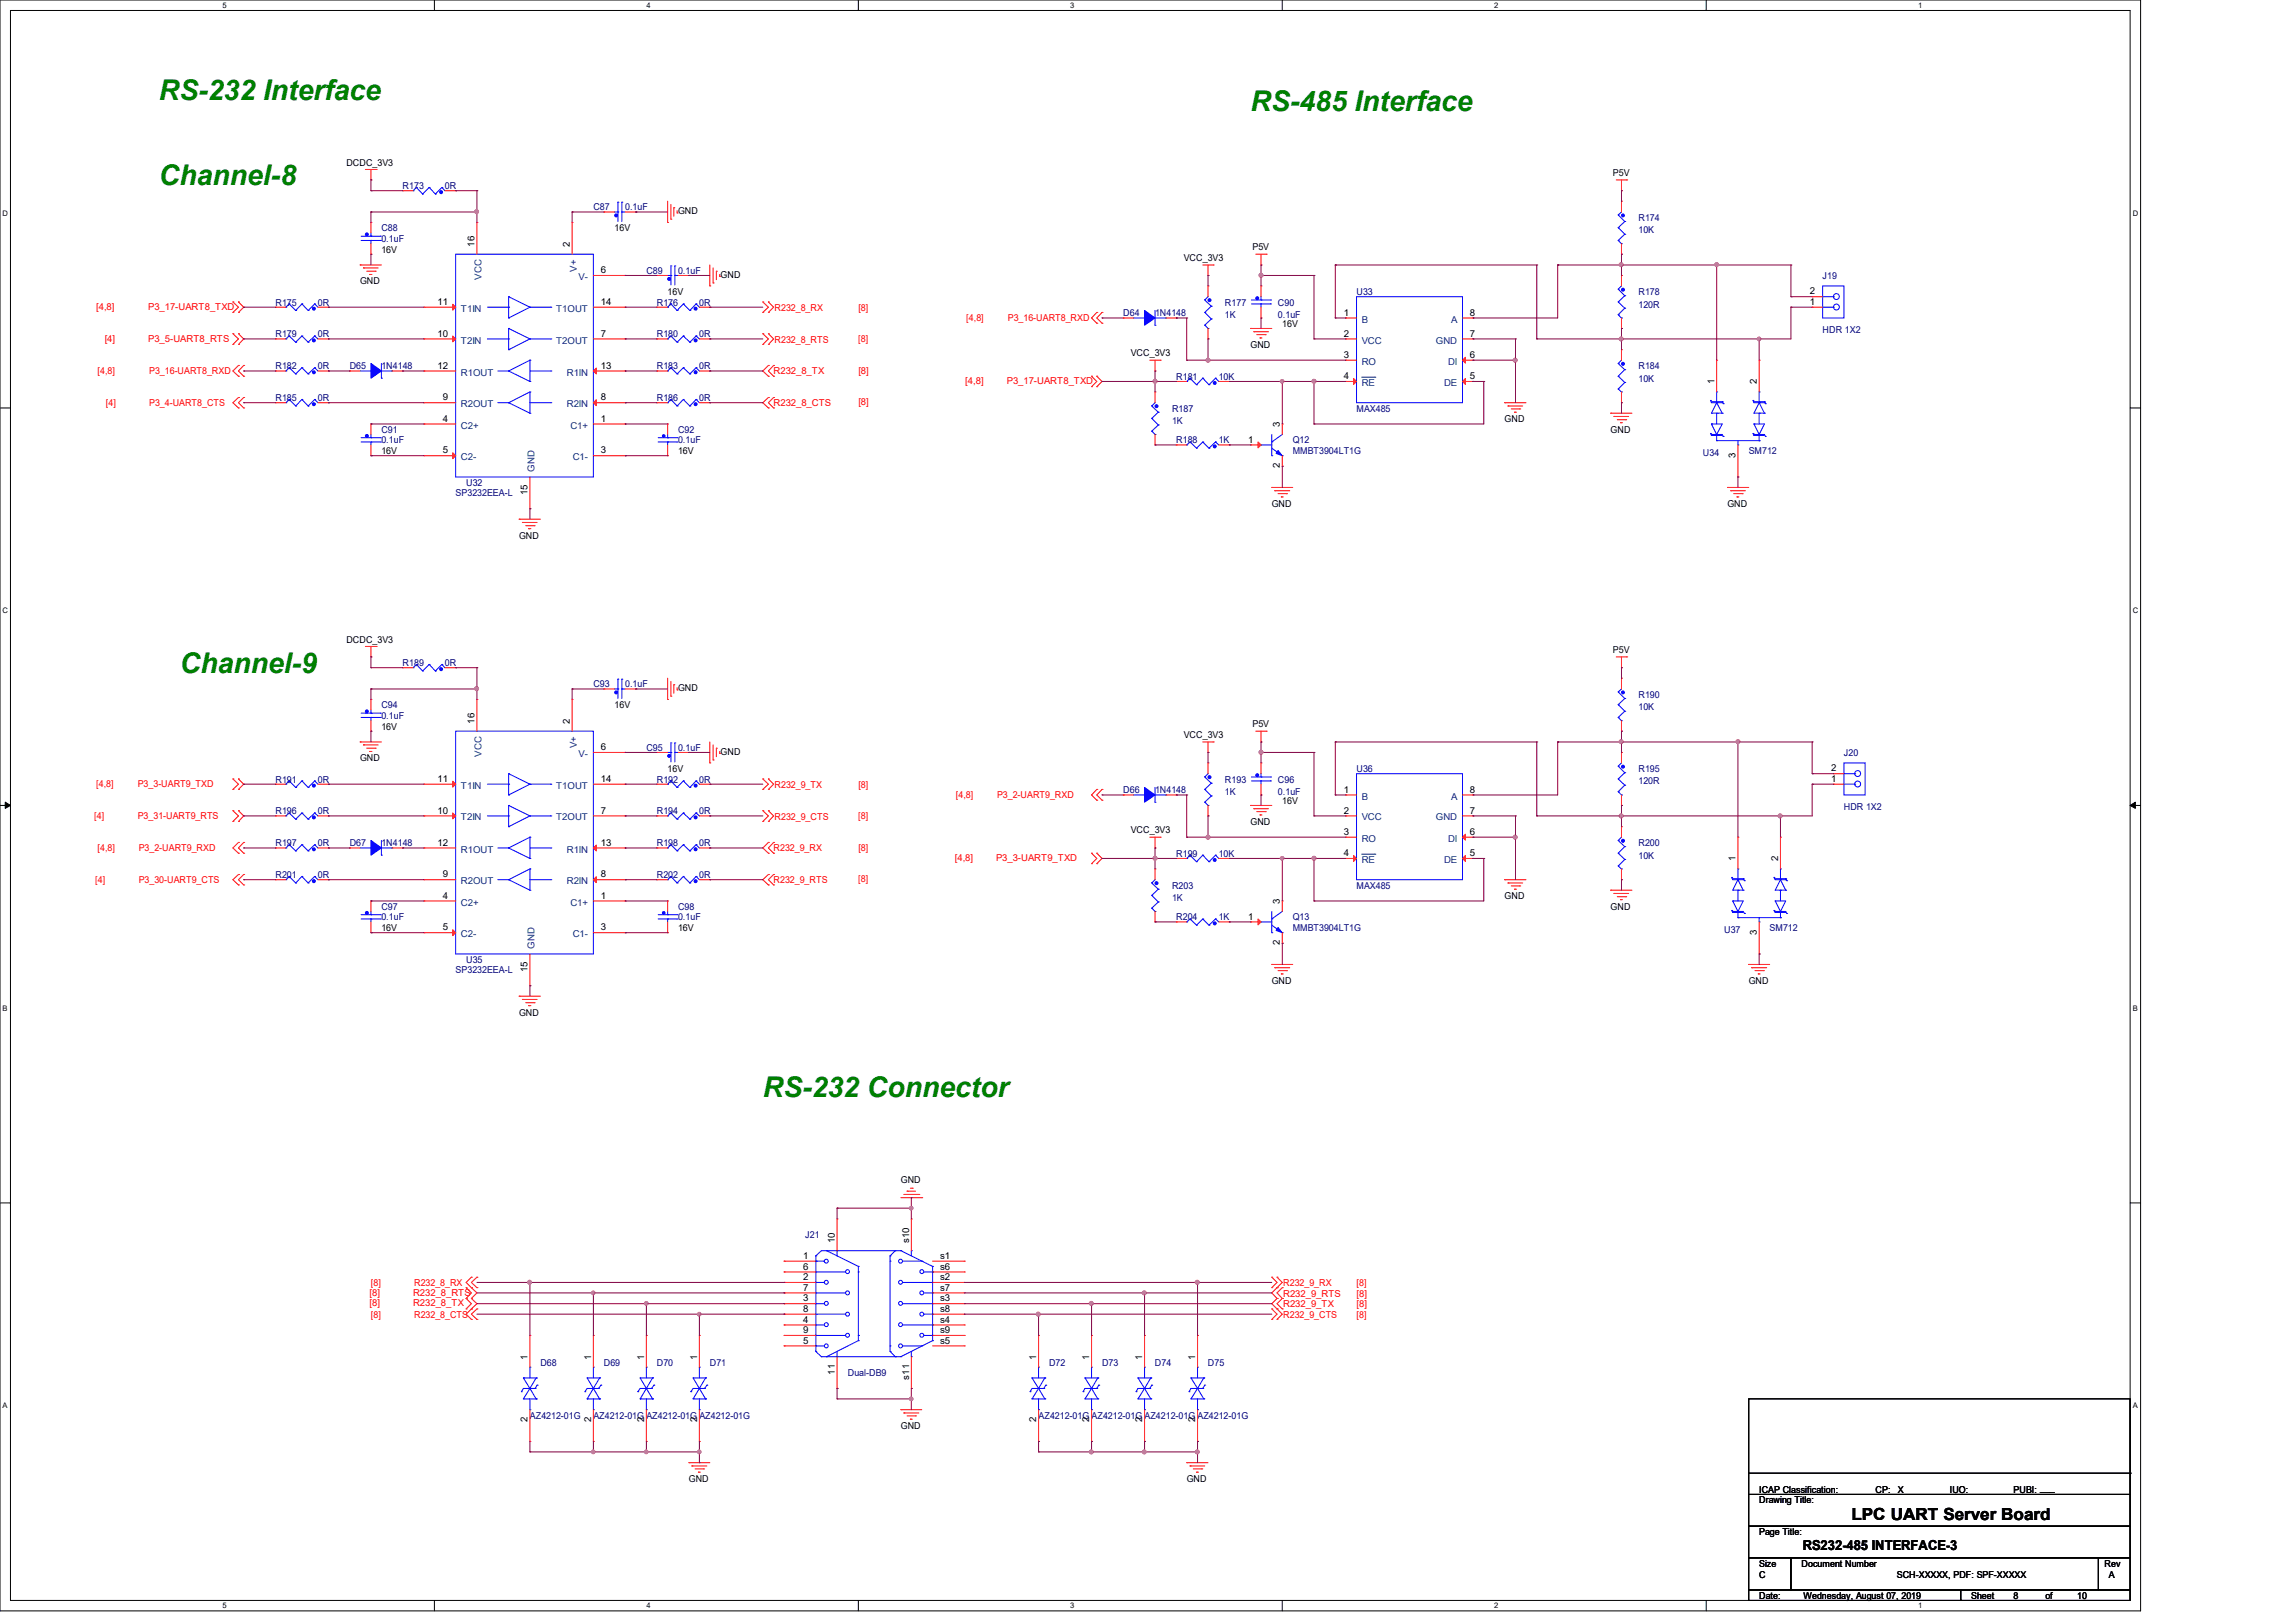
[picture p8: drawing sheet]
<svg xmlns="http://www.w3.org/2000/svg" width="297mm" height="210mm" viewBox="0 0 297 210" stroke-linecap="round" stroke-linejoin="round" font-family="sans-serif">
<defs><g id="words">
<g font-size="3.7" fill="#008000">
<text x="20.6" y="13">RS-232 Interface</text>
<text x="161.8" y="14.4">RS-485 Interface</text>
<text x="20.6" y="24">Channel-8</text>
<text x="23.3" y="87">Channel-9</text>
<text x="98.7" y="141.9">RS-232 Connector</text>
</g>
<text font-size="2.2" x="239.6" y="196.6">LPC UART Server Board</text>
<text font-size="1.8" x="233.3" y="200.5">RS232-485 INTERFACE-3</text>
<g font-size="1.2">
<text x="44.8" y="21.4">DCDC_3V3</text>
<text x="208.7" y="22.8">P5V</text>
<text x="79.5" y="29.9">16V</text>
<text x="87.8" y="27.7">GND</text>
<text x="49.4" y="32.7">16V</text>
<text x="61.4" y="31.9" transform="rotate(-90 61.4 31.9)">16</text>
<text x="73.7" y="31.9" transform="rotate(-90 73.7 31.9)">2</text>
<text x="77.8" y="35.3">6</text>
<text x="93.3" y="36">GND</text>
<text x="153.2" y="33.8">VCC_3V3</text>
<text x="162.1" y="32.4">P5V</text>
<text x="46.6" y="36.8">GND</text>
<text x="56.6" y="39.5">11</text>
<text x="77.8" y="39.5">14</text>
<text x="86.4" y="38.1">16V</text>
<text x="173.9" y="40.9">1</text>
<text x="190.2" y="40.9">8</text>
<text x="234.2" y="39.5">1</text>
<text x="234.2" y="38.1">2</text>
<text x="56.6" y="47.7">12</text>
<text x="56.6" y="43.6">10</text>
<text x="77.8" y="47.7">13</text>
<text x="77.8" y="43.6">7</text>
<text x="146.3" y="46.1">VCC_3V3</text>
<text x="161.8" y="45">GND</text>
<text x="165.9" y="42.3">16V</text>
<text x="173.9" y="43.6">2</text>
<text x="173.9" y="46.3">3</text>
<text x="190.2" y="43.6">7</text>
<text x="190.2" y="46.3">6</text>
<text x="57.3" y="51.8">9</text>
<text x="77.8" y="51.8">8</text>
<text x="173.9" y="49.1">4</text>
<text x="190.2" y="49.1">5</text>
<text x="221.9" y="49.7" transform="rotate(-90 221.9 49.7)">1</text>
<text x="227.4" y="49.7" transform="rotate(-90 227.4 49.7)">2</text>
<text x="49.4" y="58.7">16V</text>
<text x="57.3" y="54.6">4</text>
<text x="57.3" y="58.7">5</text>
<text x="77.8" y="58.7">3</text>
<text x="77.8" y="54.6">1</text>
<text x="87.8" y="58.7">16V</text>
<text x="161.5" y="57.3">1</text>
<text x="165.6" y="55.2" transform="rotate(-90 165.6 55.2)">3</text>
<text x="194.7" y="54.6">GND</text>
<text x="208.4" y="56">GND</text>
<text x="224.6" y="59.2" transform="rotate(-90 224.6 59.2)">3</text>
<text x="68.3" y="64" transform="rotate(-90 68.3 64)">15</text>
<text x="164.6" y="65.6">GND</text>
<text x="165.6" y="60.6" transform="rotate(-90 165.6 60.6)">2</text>
<text x="223.6" y="65.6">GND</text>
<text x="67.2" y="69.7">GND</text>
<text x="44.8" y="83.1">DCDC_3V3</text>
<text x="87.8" y="89.4">GND</text>
<text x="208.7" y="84.5">P5V</text>
<text x="49.4" y="94.4">16V</text>
<text x="61.4" y="93.6" transform="rotate(-90 61.4 93.6)">16</text>
<text x="73.7" y="93.6" transform="rotate(-90 73.7 93.6)">2</text>
<text x="79.5" y="91.7">16V</text>
<text x="153.2" y="95.5">VCC_3V3</text>
<text x="162.1" y="94.1">P5V</text>
<text x="46.6" y="98.5">GND</text>
<text x="56.6" y="101.2">11</text>
<text x="77.8" y="97.1">6</text>
<text x="77.8" y="101.2">14</text>
<text x="86.4" y="99.9">16V</text>
<text x="93.3" y="97.7">GND</text>
<text x="237" y="101.2">1</text>
<text x="237" y="99.8">2</text>
<text x="56.6" y="105.3">10</text>
<text x="77.8" y="105.3">7</text>
<text x="146.3" y="107.8">VCC_3V3</text>
<text x="161.8" y="106.7">GND</text>
<text x="165.9" y="104">16V</text>
<text x="173.9" y="105.3">2</text>
<text x="173.9" y="102.6">1</text>
<text x="190.2" y="105.3">7</text>
<text x="190.2" y="102.6">8</text>
<text x="56.6" y="109.4">12</text>
<text x="57.3" y="113.5">9</text>
<text x="77.8" y="109.4">13</text>
<text x="77.8" y="113.5">8</text>
<text x="173.9" y="108">3</text>
<text x="173.9" y="110.8">4</text>
<text x="190.2" y="110.8">5</text>
<text x="190.2" y="108">6</text>
<text x="224.6" y="111.5" transform="rotate(-90 224.6 111.5)">1</text>
<text x="230.1" y="111.5" transform="rotate(-90 230.1 111.5)">2</text>
<text x="57.3" y="116.3">4</text>
<text x="77.8" y="116.3">1</text>
<text x="161.5" y="119">1</text>
<text x="165.6" y="117" transform="rotate(-90 165.6 117)">3</text>
<text x="194.7" y="116.3">GND</text>
<text x="208.4" y="117.7">GND</text>
<text x="49.4" y="120.4">16V</text>
<text x="57.3" y="120.4">5</text>
<text x="68.3" y="125.8" transform="rotate(-90 68.3 125.8)">15</text>
<text x="77.8" y="120.4">3</text>
<text x="87.8" y="120.4">16V</text>
<text x="165.6" y="122.3" transform="rotate(-90 165.6 122.3)">2</text>
<text x="227.4" y="120.9" transform="rotate(-90 227.4 120.9)">3</text>
<text x="67.2" y="131.4">GND</text>
<text x="164.6" y="127.3">GND</text>
<text x="226.3" y="127.3">GND</text>
<text x="116.6" y="153.1">GND</text>
<text x="108" y="160.9" transform="rotate(-90 108 160.9)">10</text>
<text x="117.6" y="160.9" transform="rotate(-90 117.6 160.9)">s10</text>
<text x="103.9" y="162.9">1</text>
<text x="103.9" y="165.6">2</text>
<text x="103.9" y="164.3">6</text>
<text x="103.9" y="167">7</text>
<text x="121.7" y="162.9">s1</text>
<text x="121.7" y="165.6">s2</text>
<text x="121.7" y="167">s7</text>
<text x="121.7" y="164.3">s6</text>
<text x="103.9" y="168.4">3</text>
<text x="103.9" y="171.2">4</text>
<text x="103.9" y="173.9">5</text>
<text x="103.9" y="169.8">8</text>
<text x="103.9" y="172.5">9</text>
<text x="121.7" y="168.4">s3</text>
<text x="121.7" y="171.2">s4</text>
<text x="121.7" y="172.5">s9</text>
<text x="121.7" y="173.9">s5</text>
<text x="121.7" y="169.8">s8</text>
<text x="68.3" y="175.9" transform="rotate(-90 68.3 175.9)">1</text>
<text x="76.5" y="175.9" transform="rotate(-90 76.5 175.9)">1</text>
<text x="83.4" y="175.9" transform="rotate(-90 83.4 175.9)">1</text>
<text x="90.2" y="175.9" transform="rotate(-90 90.2 175.9)">1</text>
<text x="108" y="177.9" transform="rotate(-90 108 177.9)">11</text>
<text x="117.6" y="178.5" transform="rotate(-90 117.6 178.5)">s11</text>
<text x="134.1" y="175.9" transform="rotate(-90 134.1 175.9)">1</text>
<text x="141" y="175.9" transform="rotate(-90 141 175.9)">1</text>
<text x="147.8" y="175.9" transform="rotate(-90 147.8 175.9)">1</text>
<text x="154.7" y="175.9" transform="rotate(-90 154.7 175.9)">1</text>
<text x="68.3" y="184.1" transform="rotate(-90 68.3 184.1)">2</text>
<text x="76.5" y="184.1" transform="rotate(-90 76.5 184.1)">2</text>
<text x="83.4" y="184.1" transform="rotate(-90 83.4 184.1)">2</text>
<text x="90.2" y="184.1" transform="rotate(-90 90.2 184.1)">2</text>
<text x="116.6" y="184.9">GND</text>
<text x="134.1" y="184.1" transform="rotate(-90 134.1 184.1)">2</text>
<text x="141" y="184.1" transform="rotate(-90 141 184.1)">2</text>
<text x="147.8" y="184.1" transform="rotate(-90 147.8 184.1)">2</text>
<text x="154.7" y="184.1" transform="rotate(-90 154.7 184.1)">2</text>
<text x="89.2" y="191.8">GND</text>
<text x="153.6" y="191.8">GND</text>
<text x="227.7" y="194.5">Drawing Title:</text>
<text x="227.7" y="193.2">ICAP Classification:</text>
<text x="242.7" y="193.2">CP:</text>
<text x="245.6" y="193.2">X</text>
<text x="252.3" y="193.2">IUO: ___</text>
<text x="260.6" y="193.2">PUBI: ___</text>
<text x="227.7" y="202.7">Size</text>
<text x="227.7" y="198.6">Page Title:</text>
<text x="233.2" y="202.7">Document Number</text>
<text x="272.4" y="202.7">Rev</text>
<text x="227.7" y="206.9">Date:</text>
<text x="227.7" y="204.1">C</text>
<text x="233.4" y="206.9">Wednesday, August 07, 2019</text>
<text x="245.5" y="204.1">SCH-XXXXX, PDF: SPF-XXXXX</text>
<text x="255.1" y="206.9">Sheet</text>
<text x="260.6" y="206.9">8</text>
<text x="264.7" y="206.9">of</text>
<text x="268.8" y="206.9">10</text>
<text x="272.9" y="204.1">A</text>
</g>
<g font-size="1.2" fill="#000080">
<text x="49.4" y="29.9">C88</text>
<text x="52.1" y="24.4">R173</text>
<text x="57.6" y="24.4">0R</text>
<text x="76.8" y="27.2">C87</text>
<text x="80.9" y="27.2">0.1uF</text>
<text x="212" y="28.6">R174</text>
<text x="49.4" y="31.3">0.1uF</text>
<text x="83.6" y="35.4">C89</text>
<text x="87.8" y="35.4">0.1uF</text>
<text x="212" y="30.2">10K</text>
<text x="35.6" y="39.5">R175</text>
<text x="41.1" y="39.5">0R</text>
<text x="85" y="39.5">R176</text>
<text x="90.5" y="39.5">0R</text>
<text x="145.4" y="40.9">D64</text>
<text x="149.5" y="40.9">1N4148</text>
<text x="158.5" y="39.5">R177</text>
<text x="158.5" y="41.2">1K</text>
<text x="165.4" y="39.5">C90</text>
<text x="165.4" y="41.2">0.1uF</text>
<text x="175.6" y="38.1">U33</text>
<text x="212" y="38.1">R178</text>
<text x="212" y="39.8">120R</text>
<text x="235.9" y="36.1">J19</text>
<text x="35.6" y="43.6">R179</text>
<text x="35.6" y="47.8">R182</text>
<text x="41.1" y="43.6">0R</text>
<text x="41.1" y="47.8">0R</text>
<text x="45.3" y="47.8">D65</text>
<text x="49.4" y="47.8">1N4148</text>
<text x="85" y="47.8">R183</text>
<text x="85" y="43.6">R180</text>
<text x="90.5" y="47.8">0R</text>
<text x="90.5" y="43.6">0R</text>
<text x="212" y="47.8">R184</text>
<text x="235.9" y="43.1">HDR 1X2</text>
<text x="35.6" y="51.9">R185</text>
<text x="41.1" y="51.9">0R</text>
<text x="85" y="51.9">R186</text>
<text x="90.5" y="51.9">0R</text>
<text x="151.7" y="53.3">R187</text>
<text x="152.2" y="49.1">R181</text>
<text x="157.7" y="49.1">10K</text>
<text x="175.6" y="53.3">MAX485</text>
<text x="212" y="49.4">10K</text>
<text x="49.4" y="56">C91</text>
<text x="49.4" y="57.4">0.1uF</text>
<text x="87.8" y="56">C92</text>
<text x="87.8" y="57.4">0.1uF</text>
<text x="151.7" y="54.9">1K</text>
<text x="152.2" y="57.4">R188</text>
<text x="157.7" y="57.4">1K</text>
<text x="167.3" y="57.4">Q12</text>
<text x="167.3" y="58.7">MMBT3904LT1G</text>
<text x="220.4" y="59">U34</text>
<text x="226.3" y="58.7">SM712</text>
<text x="59" y="64.2">SP3232EEA-L</text>
<text x="60.3" y="62.9">U32</text>
<text x="52.1" y="86.1">R189</text>
<text x="57.6" y="86.1">0R</text>
<text x="76.8" y="88.9">C93</text>
<text x="80.9" y="88.9">0.1uF</text>
<text x="49.4" y="91.7">C94</text>
<text x="49.4" y="93">0.1uF</text>
<text x="212" y="90.3">R190</text>
<text x="212" y="91.9">10K</text>
<text x="35.6" y="101.3">R191</text>
<text x="41.1" y="101.3">0R</text>
<text x="83.6" y="97.2">C95</text>
<text x="85" y="101.3">R192</text>
<text x="87.8" y="97.2">0.1uF</text>
<text x="90.5" y="101.3">0R</text>
<text x="158.5" y="101.3">R193</text>
<text x="165.4" y="101.3">C96</text>
<text x="175.6" y="99.9">U36</text>
<text x="212" y="99.9">R195</text>
<text x="212" y="101.5">120R</text>
<text x="238.6" y="97.8">J20</text>
<text x="35.6" y="105.4">R196</text>
<text x="41.1" y="105.4">0R</text>
<text x="85" y="105.4">R194</text>
<text x="90.5" y="105.4">0R</text>
<text x="145.4" y="102.6">D66</text>
<text x="149.5" y="102.6">1N4148</text>
<text x="158.5" y="102.9">1K</text>
<text x="165.4" y="102.9">0.1uF</text>
<text x="238.6" y="104.8">HDR 1X2</text>
<text x="35.6" y="113.6">R201</text>
<text x="35.6" y="109.5">R197</text>
<text x="41.1" y="113.6">0R</text>
<text x="41.1" y="109.5">0R</text>
<text x="45.3" y="109.5">D67</text>
<text x="49.4" y="109.5">1N4148</text>
<text x="85" y="113.6">R202</text>
<text x="85" y="109.5">R198</text>
<text x="90.5" y="113.6">0R</text>
<text x="90.5" y="109.5">0R</text>
<text x="152.2" y="110.9">R199</text>
<text x="157.7" y="110.9">10K</text>
<text x="212" y="109.5">R200</text>
<text x="212" y="111.1">10K</text>
<text x="49.4" y="117.7">C97</text>
<text x="49.4" y="119.1">0.1uF</text>
<text x="87.8" y="117.7">C98</text>
<text x="87.8" y="119.1">0.1uF</text>
<text x="151.7" y="115">R203</text>
<text x="151.7" y="116.6">1K</text>
<text x="152.2" y="119.1">R204</text>
<text x="157.7" y="119.1">1K</text>
<text x="167.3" y="119.1">Q13</text>
<text x="175.6" y="115">MAX485</text>
<text x="59" y="125.9">SP3232EEA-L</text>
<text x="60.3" y="124.6">U35</text>
<text x="167.3" y="120.4">MMBT3904LT1G</text>
<text x="223.1" y="120.7">U37</text>
<text x="229" y="120.4">SM712</text>
<text x="104.2" y="160.2">J21</text>
<text x="69.9" y="176.7">D68</text>
<text x="78.1" y="176.7">D69</text>
<text x="85" y="176.7">D70</text>
<text x="91.9" y="176.7">D71</text>
<text x="109.7" y="178.1">Dual-DB9</text>
<text x="135.8" y="176.7">D72</text>
<text x="142.6" y="176.7">D73</text>
<text x="149.5" y="176.7">D74</text>
<text x="156.3" y="176.7">D75</text>
<text x="68.6" y="183.6">AZ4212-01G</text>
<text x="76.8" y="183.6">AZ4212-01G AZ4212-01G AZ4212-01G</text>
<text x="134.4" y="183.6">AZ4212-01G AZ4212-01G AZ4212-01G AZ4212-01G</text>
</g>
<g font-size="1.2" fill="#004080">
<text x="74.6" y="35.1" transform="rotate(-90 74.6 35.1)">V+</text>
<text x="59.6" y="40.3">T1IN</text>
<text x="62.3" y="36.2" transform="rotate(-90 62.3 36.2)">VCC</text>
<text x="72" y="40.3">T1OUT</text>
<text x="74.9" y="36.2">V-</text>
<text x="176.2" y="41.7">B</text>
<text x="187.8" y="41.7">A</text>
<text x="59.6" y="44.4">T2IN</text>
<text x="72" y="44.4">T2OUT</text>
<text x="176.2" y="44.4">VCC</text>
<text x="176.2" y="47.2">RO</text>
<text x="185.8" y="44.4">GND</text>
<text x="187.4" y="47.2">DI</text>
<text x="59.6" y="48.6">R1OUT</text>
<text x="59.6" y="52.7">R2OUT</text>
<text x="73.4" y="48.6">R1IN</text>
<text x="73.4" y="52.7">R2IN</text>
<text x="176.2" y="50">RE</text>
<text x="186.9" y="50">DE</text>
<text x="59.6" y="55.5">C2+</text>
<text x="59.6" y="59.6">C2-</text>
<text x="73.8" y="55.5">C1+</text>
<text x="74.1" y="59.6">C1-</text>
<text x="69.2" y="61" transform="rotate(-90 69.2 61)">GND</text>
<text x="62.3" y="97.9" transform="rotate(-90 62.3 97.9)">VCC</text>
<text x="74.6" y="96.9" transform="rotate(-90 74.6 96.9)">V+</text>
<text x="74.9" y="98">V-</text>
<text x="59.6" y="102.1">T1IN</text>
<text x="59.6" y="106.2">T2IN</text>
<text x="72" y="102.1">T1OUT</text>
<text x="72" y="106.2">T2OUT</text>
<text x="176.2" y="106.2">VCC</text>
<text x="176.2" y="103.5">B</text>
<text x="185.8" y="106.2">GND</text>
<text x="187.8" y="103.5">A</text>
<text x="59.6" y="110.3">R1OUT</text>
<text x="73.4" y="110.3">R1IN</text>
<text x="176.2" y="108.9">RO</text>
<text x="176.2" y="111.7">RE</text>
<text x="186.9" y="111.7">DE</text>
<text x="187.4" y="108.9">DI</text>
<text x="59.6" y="117.2">C2+</text>
<text x="59.6" y="114.4">R2OUT</text>
<text x="73.4" y="114.4">R2IN</text>
<text x="73.8" y="117.2">C1+</text>
<text x="59.6" y="121.3">C2-</text>
<text x="69.2" y="122.8" transform="rotate(-90 69.2 122.8)">GND</text>
<text x="74.1" y="121.3">C1-</text>
</g>
<g font-size="1.2" fill="#f00">
<text x="12.4" y="40.1">[4,8]</text>
<text x="19.2" y="40.1">P3_17-UART8_TXD</text>
<text x="100.2" y="40.2">R232_8_RX</text>
<text x="111.1" y="40.2">[8]</text>
<text x="125" y="41.6">[4,8]</text>
<text x="130.4" y="41.6">P3_16-UART8_RXD</text>
<text x="13.5" y="44.2">[4]</text>
<text x="19.2" y="44.2">P3_5-UART8_RTS</text>
<text x="100.2" y="44.3">R232_8_RTS</text>
<text x="111.1" y="44.2">[8]</text>
<text x="12.6" y="48.4">[4,8]</text>
<text x="13.7" y="52.6">[4]</text>
<text x="19.3" y="48.4">P3_16-UART8_RXD</text>
<text x="19.3" y="52.6">P3_4-UART8_CTS</text>
<text x="100.1" y="48.4">R232_8_TX</text>
<text x="100.1" y="52.6">R232_8_CTS</text>
<text x="111.1" y="52.4">[8]</text>
<text x="111.1" y="48.4">[8]</text>
<text x="124.9" y="49.7">[4,8]</text>
<text x="130.3" y="49.7">P3_17-UART8_TXD</text>
<text x="12.4" y="101.8">[4,8]</text>
<text x="17.8" y="101.8">P3_3-UART9_TXD</text>
<text x="100.2" y="101.9">R232_9_TX</text>
<text x="111.1" y="101.9">[8]</text>
<text x="12.2" y="105.9">[4]</text>
<text x="17.8" y="105.9">P3_31-UART9_RTS</text>
<text x="100.2" y="106">R232_9_CTS</text>
<text x="111.1" y="105.9">[8]</text>
<text x="123.7" y="103.3">[4,8]</text>
<text x="129" y="103.3">P3_2-UART9_RXD</text>
<text x="12.6" y="110.2">[4,8]</text>
<text x="17.9" y="110.2">P3_2-UART9_RXD</text>
<text x="100.1" y="110.2">R232_9_RX</text>
<text x="111.1" y="110.2">[8]</text>
<text x="123.6" y="111.4">[4,8]</text>
<text x="128.9" y="111.4">P3_3-UART9_TXD</text>
<text x="12.3" y="114.3">[4]</text>
<text x="17.9" y="114.3">P3_30-UART9_CTS</text>
<text x="100.1" y="114.3">R232_9_RTS</text>
<text x="111.1" y="114.1">[8]</text>
<text x="47.8" y="167.6">[8]</text>
<text x="48" y="166.4">[8]</text>
<text x="53.5" y="167.6">R232_8_RTS</text>
<text x="53.6" y="166.4">R232_8_RX</text>
<text x="166.1" y="166.4">R232_9_RX</text>
<text x="166.1" y="167.8">R232_9_RTS</text>
<text x="175.6" y="166.4">[8]</text>
<text x="175.6" y="167.8">[8]</text>
<text x="47.8" y="169">[8]</text>
<text x="48" y="170.5">[8]</text>
<text x="53.5" y="169">R232_8_TX</text>
<text x="53.6" y="170.5">R232_8_CTS</text>
<text x="166.1" y="170.5">R232_9_CTS</text>
<text x="166.1" y="169.2">R232_9_TX</text>
<text x="175.6" y="170.5">[8]</text>
<text x="175.6" y="169.2">[8]</text>
</g>
<g font-size="1">
<text x="28.8" y="1">5</text>
<text x="83.7" y="1">4</text>
<text x="138.5" y="1">3</text>
<text x="193.4" y="1">2</text>
<text x="248.2" y="1">1</text>
<text x=".3" y="27.9">D</text>
<text x="276" y="27.9">D</text>
<text x=".3" y="79.4">C</text>
<text x="276" y="79.4">C</text>
<text x=".3" y="130.8">B</text>
<text x="276" y="130.8">B</text>
<text x=".3" y="182.2">A</text>
<text x="276" y="182.2">A</text>
<text x="28.8" y="208.1">5</text>
<text x="83.7" y="208.1">4</text>
<text x="138.5" y="208.1">3</text>
<text x="193.4" y="208.1">2</text>
<text x="248.2" y="208.1">1</text>
</g>
</g></defs>
<path d="M0 0h277v208.4h-277zM1.4 1.4h274.3v205.7h-274.3z" fill="none" stroke="#000" stroke-width=".13"/>
<g fill="#fff">
<path d="M28.8 .1h.5v1.1h-.5z"/>
<path d="M28.8 207.2h.5v1.1h-.5z"/>
</g>
<path d="M56.2 0v1.4M56.2 207.1v1.3" fill="none" stroke="#000" stroke-width=".13"/>
<g fill="#fff">
<path d="M83.7 .1h.5v1.1h-.5z"/>
<path d="M83.7 207.2h.5v1.1h-.5z"/>
</g>
<path d="M111.1 0v1.4M111.1 207.1v1.3" fill="none" stroke="#000" stroke-width=".13"/>
<g fill="#fff">
<path d="M138.5 .1h.6v1.1h-.6z"/>
<path d="M138.5 207.2h.6v1.1h-.6z"/>
</g>
<path d="M165.9 0v1.4M165.9 207.1v1.3" fill="none" stroke="#000" stroke-width=".13"/>
<g fill="#fff">
<path d="M193.4 .1h.5v1.1h-.5z"/>
<path d="M193.4 207.2h.5v1.1h-.5z"/>
</g>
<path d="M220.8 0v1.4M220.8 207.1v1.3" fill="none" stroke="#000" stroke-width=".13"/>
<g fill="#fff">
<path d="M248.2 .1h.6v1.1h-.6z"/>
<path d="M248.2 207.2h.6v1.1h-.6z"/>
<path d="M.3 27.1h.8v1.1h-.8z"/>
<path d="M276 27.1h.7v1.1h-.7z"/>
<path d="M.3 78.5h.8v1.1h-.8z"/>
<path d="M276 78.5h.7v1.1h-.7z"/>
</g>
<path d="M0 52.8h1.4M275.7 52.8h1.3" fill="none" stroke="#000" stroke-width=".13"/>
<g fill="#fff">
<path d="M.3 129.9h.7v1.1h-.7z"/>
<path d="M276 129.9h.6v1.1h-.6z"/>
</g>
<path d="M0 104.2h1.4M275.7 104.2h1.3" fill="none" stroke="#000" stroke-width=".13"/>
<path d="M.7 103.8l.7 .4-.7 .4zM275.7 104.2l.7-.4v.8z" fill="#000" stroke="#000" stroke-width=".13"/>
<g fill="#fff">
<path d="M.3 181.4h.7v1.1h-.7z"/>
<path d="M276 181.4h.6v1.1h-.6z"/>
</g>
<path d="M0 155.7h1.4M275.7 155.7h1.3M226.3 193.4h49.4v4.1h-49.4zM226.3 197.5h49.4v4.1h-49.4zM226.3 181h49.4v12.4h-49.4zM226.3 190.6h49.4M275.7 190.6h.1M226.3 201.6h5.5v4.1h-5.5zM226.3 205.7h27.4v1.4h-27.4zM231.8 201.6h39.8v4.1h-39.8zM253.7 205.7h22v1.4h-22zM271.6 201.6h4.1v4.1h-4.1z" fill="none" stroke="#000" stroke-width=".13"/>
<g fill="none" stroke="#f00" stroke-width=".13">
<path d="M30.1 39.1h.1M30.1 39.1l.8 .7-.8 .6M30.9 39.1h.1M30.9 39.1l.6 .7-.6 .6M35.6 39.8h.1M35.6 39.8h1.4M41.1 39.8h1.4M42.5 39.8h.1M46.6 34.3h.1M46.6 34.3h2.8M47 34.7h.1M47 34.7h1.9"/>
<path d="M47.3 21.9h1.4M47.5 35.1h1.1M47.8 35.5h.1M47.8 35.5h.3M48 23.3h.1M48 28.8h.1M48 32.9h.1M48 21.9v1.4M48 28.8v1.3M48 31.5v1.4M48.6 35.1h.1M48.7 21.9h.1"/>
<path d="M52.1 24.7h.1M52.1 24.7h1.4M54.9 39.8h.1M54.9 39.8h4.1M57.6 24.7h1.4M59 24.7h.1M61.7 28.8h.1M61.7 28.8v4.1M74 28.8h.1M74 28.8v4.1M76.8 39.8h4.1M76.8 35.6h4.1"/>
<path d="M78.1 27.4h.1M78.1 27.4h1.4M80.9 35.6h.1M80.9 39.8h.1M80.9 27.4h1.4M82.3 27.4h.1M85 35.6h.1M85 39.8h.1M85 39.8h1.4M85 35.6h1.4M86.4 28.8h.1M86.4 26v2.8"/>
<path d="M86.8 28.4h.1M86.8 26.5v1.9M87.2 26.9h.1M87.2 26.9v1.1M87.6 27.6h.1M87.6 27.3v.3M87.8 35.6h1.4M89.2 35.6h.1M90.5 39.8h1.4M91.9 37h.1M91.9 39.8h.1M91.9 34.3v2.7"/>
<path d="M92.3 36.6h.1M92.3 34.7v1.9M92.7 35.1h.1M92.7 35.1v1.1M93.1 35.8h.1M93.1 35.5v.3M98.7 39.1h.1M98.7 39.1l.7 .7-.7 .6M99.4 39.1h.1M99.4 39.1l.7 .7-.7 .6M155.7 34.3h1.3M156.3 35.6h.1"/>
<path d="M156.3 37h.1M156.3 34.3v1.3M156.3 37v1.4M157 34.3h.1M162.5 32.9h1.4M163.2 34.3h.1M163.2 37h.1M163.2 32.9v1.4M163.2 37v1.4M163.2 39.8v1.3M163.9 32.9h.1M209.2 23.3h1.3"/>
<path d="M209.8 24.7h.1M209.8 26h.1M209.8 32.9h.1M209.8 35.6h.1M209.8 23.3v1.4M209.8 26v1.4M209.8 31.5v1.4M209.8 35.6v1.4M210.5 23.3h.1M234.5 39.8h.1M234.5 38.4h.1M234.5 39.8h1.4"/>
<path d="M234.5 38.4h1.4M30.1 40.4h.1M30.1 43.2h.1M30.1 44.6h.1M30.1 43.2l.8 .7-.8 .7M30.9 40.4h.1M30.9 47.3h.1M30.9 48.7h.1M30.9 44.6h.1M30.9 43.2h.1M30.9 51.4h.1M30.9 52.8h.1"/>
<path d="M30.9 47.3l-.8 .7 .8 .7M30.9 43.2l.6 .7-.6 .7M30.9 51.4l-.8 .7 .8 .7M31.5 48.7h.1M31.5 47.3h.1M31.5 52.8h.1M31.5 51.4h.1M31.5 47.3l-.6 .7 .6 .7M31.5 51.4l-.6 .7 .6 .7M35.6 43.9h.1M35.6 48h.1M35.6 52.1h.1"/>
<path d="M35.6 52.1h1.4M35.6 43.9h1.4M35.6 48h1.4M41.1 52.1h1.4M41.1 43.9h1.4M41.1 48h1.4M42.5 43.9h.1M42.5 48h.1M42.5 52.1h.1M45.3 48h.1M45.3 48h1.3M48 54.9h.1"/>
<path d="M48 59h.1M48 54.9v1.3M48 57.6v1.4M50.7 48h1.4M52.1 48h.1M54.9 54.9h.1M54.9 48h.1M54.9 52.1h.1M54.9 59h.1M54.9 43.9h.1M54.9 52.1h4.1M54.9 43.9h4.1"/>
<path d="M54.9 48h4.1M54.9 54.9h4.1M54.9 59h4.1M76.8 52.1h4.1M76.8 43.9h4.1M76.8 48h4.1M76.8 54.9h4.1M76.8 59h4.1M80.9 48h.1M80.9 52.1h.1M80.9 59h.1M80.9 54.9h.1"/>
<path d="M80.9 43.9h.1M85 52.1h.1M85 48h.1M85 43.9h.1M85 52.1h1.4M85 43.9h1.4M85 48h1.4M86.4 54.9h.1M86.4 59h.1M86.4 54.9v1.3M86.4 57.6v1.4M90.5 52.1h1.4"/>
<path d="M90.5 43.9h1.4M90.5 48h1.4M91.9 52.1h.1M91.9 48h.1M91.9 43.9h.1M98.7 40.4h.1M98.7 43.2h.1M98.7 44.6h.1M98.7 43.2l.7 .7-.7 .7M99.4 40.4h.1M99.4 47.3h.1M99.4 48.7h.1"/>
<path d="M99.4 44.6h.1M99.4 43.2h.1M99.4 51.4h.1M99.4 52.8h.1M99.4 47.3l-.7 .7 .7 .7M99.4 43.2l.7 .7-.7 .7M99.4 51.4l-.7 .7 .7 .7M100.1 48.7h.1M100.1 47.3h.1M100.1 52.8h.1M100.1 51.4h.1M100.1 47.3l-.7 .7 .7 .7"/>
<path d="M100.1 51.4l-.7 .7 .7 .7M141.3 48.7h.1M141.3 50h.1M141.3 48.7l.6 .7-.6 .6M141.9 40.4h.1M141.9 41.8h.1M141.9 50h.1M141.9 48.7h.1M141.9 40.4l-.6 .7 .6 .7M141.9 48.7l.7 .7-.7 .6M142.6 41.8h.1M142.6 40.4h.1"/>
<path d="M142.6 40.4l-.7 .7 .7 .7M145.4 41.1h.1M145.4 41.1h1.3M148.8 46.6h1.4M149.5 48h.1M149.5 50.7h.1M149.5 57.6h.1M149.5 46.6v1.4M149.5 50.7v1.4M149.5 56.2v1.4M150.2 46.6h.1M150.9 41.1h1.3"/>
<path d="M152.2 49.4h.1M152.2 57.6h.1M152.2 41.1h.1M152.2 49.4h1.4M152.2 57.6h1.4M156.3 43.9h.1M156.3 42.5v1.4M157.7 49.4h1.4M157.7 57.6h1.4M159.1 49.4h.1M159.1 57.6h.1M161.8 42.5h.1"/>
<path d="M161.8 57.6h.1M161.8 42.5h2.8M161.8 57.6h1.4M162.3 42.9h.1M162.3 42.9h1.9M162.6 43.3h1.1M163.1 43.7h.1M163.1 43.7h.2M163.2 41.1h.1M163.7 43.3h.1M165.9 54.9h.1M165.9 54.9v1.3"/>
<path d="M165.9 59v1.3M174.2 43.9h.1M174.2 41.1h.1M174.2 46.6h.1M174.2 49.4h.1M174.2 46.6h1.4M174.2 43.9h1.4M174.2 49.4h1.4M174.2 41.1h1.4M189.3 46.6h1.3M189.3 43.9h1.3M189.3 49.4h1.3"/>
<path d="M189.3 41.1h1.3M190.6 43.9h.1M190.6 49.4h.1M190.6 41.1h.1M190.6 46.6h.1M194.7 52.1h.1M194.7 52.1h2.8M195.2 52.5h.1M195.2 52.5h1.9M195.6 52.9h1.1M196 53.3h.1M196 53.3h.3"/>
<path d="M196.7 52.9h.1M208.4 53.5h.1M208.4 53.5h2.8M208.9 53.9h.1M208.9 53.9h1.9M209.3 54.3h1.1M209.7 54.7h.1M209.7 54.7h.3M209.8 42.5h.1M209.8 45.3h.1M209.8 52.1h.1M209.8 41.1v1.4"/>
<path d="M209.8 45.3v1.3M209.8 50.7v1.4M210.4 54.3h.1M222.2 46.6h.1M222.2 46.6v4.1M224.9 57.6v4.1M227.7 46.6h.1M227.7 46.6v4.1M67.2 67.2h.1M67.2 67.2h2.7M67.6 67.6h.1M67.6 67.6h1.9"/>
<path d="M68 68h1.1M68.4 68.4h.1M68.4 68.4h.3M68.6 65.8h.1M68.6 61.7v4.1M69.1 68h.1M164.6 63.1h.1M164.6 63.1h2.7M165 63.5h.1M165 63.5h1.9M165.4 63.9h1.1M165.8 64.3h.1"/>
<path d="M165.8 64.3h.3M165.9 60.3h.1M166.5 63.9h.1M223.6 63.1h.1M223.6 63.1h2.7M224 63.5h.1M224 63.5h1.9M224.4 63.9h1.1M224.8 64.3h.1M224.8 64.3h.2M224.9 61.7h.1M225.5 63.9h.1"/>
<path d="M46.6 96h.1M46.6 96h2.8M47 96.4h.1M47 96.4h1.9M47.3 83.7h1.4M47.5 96.8h1.1M47.8 97.2h.1M47.8 97.2h.3M48 85h.1M48 90.5h.1M48 94.6h.1M48 83.7v1.3"/>
<path d="M48 90.5v1.4M48 93.3v1.3M48.6 96.8h.1M48.7 83.7h.1M52.1 86.4h.1M52.1 86.4h1.4M57.6 86.4h1.4M59 86.4h.1M61.7 90.5h.1M61.7 90.5v4.1M74 90.5h.1M74 90.5v4.1"/>
<path d="M76.8 97.4h4.1M78.1 89.2h.1M78.1 89.2h1.4M80.9 97.4h.1M80.9 89.2h1.4M82.3 89.2h.1M85 97.4h.1M85 97.4h1.4M86.4 90.5h.1M86.4 87.8v2.7M86.8 90.1h.1M86.8 88.2v1.9"/>
<path d="M87.2 88.6h.1M87.2 88.6v1.1M87.6 89.3h.1M87.6 89v.3M87.8 97.4h1.4M89.2 97.4h.1M91.9 98.7h.1M91.9 96v2.7M92.3 98.3h.1M92.3 96.4v1.9M92.7 96.8h.1M92.7 96.8v1.1"/>
<path d="M93.1 97.5h.1M93.1 97.2v.3M155.7 96h1.3M156.3 97.4h.1M156.3 98.7h.1M156.3 96v1.4M156.3 98.7v1.4M157 96h.1M162.5 94.6h1.4M163.2 96h.1M163.2 98.7h.1M163.2 94.6v1.4"/>
<path d="M163.2 98.7v1.4M163.9 94.6h.1M209.2 85h1.3M209.8 86.4h.1M209.8 97.4h.1M209.8 87.8h.1M209.8 94.6h.1M209.8 85v1.4M209.8 87.8v1.4M209.8 93.3v1.3M209.8 97.4v1.3M210.5 85h.1"/>
<path d="M30.1 100.8h.1M30.1 102.2h.1M30.1 104.9h.1M30.1 106.3h.1M30.1 100.8l.8 .7-.8 .7M30.1 104.9l.8 .7-.8 .7M30.9 102.2h.1M30.9 100.8h.1M30.9 109h.1M30.9 110.4h.1M30.9 106.3h.1M30.9 104.9h.1"/>
<path d="M30.9 113.2h.1M30.9 114.5h.1M30.9 109l-.8 .7 .8 .7M30.9 100.8l.6 .7-.6 .7M30.9 104.9l.6 .7-.6 .7M30.9 113.2l-.8 .6 .8 .7M31.5 110.4h.1M31.5 109h.1M31.5 114.5h.1M31.5 113.2h.1M31.5 109l-.6 .7 .6 .7M31.5 113.2l-.6 .6 .6 .7"/>
<path d="M35.6 101.5h.1M35.6 113.8h.1M35.6 105.6h.1M35.6 109.7h.1M35.6 113.8h1.4M35.6 101.5h1.4M35.6 109.7h1.4M35.6 105.6h1.4M41.1 113.8h1.4M41.1 101.5h1.4M41.1 109.7h1.4M41.1 105.6h1.4"/>
<path d="M42.5 101.5h.1M42.5 113.8h.1M42.5 105.6h.1M42.5 109.7h.1M45.3 109.7h.1M45.3 109.7h1.3M48 116.6h.1M48 116.6v1.3M48 119.3v1.4M50.7 109.7h1.4M52.1 109.7h.1M54.9 116.6h.1"/>
<path d="M54.9 109.7h.1M54.9 113.8h.1M54.9 101.5h.1M54.9 105.6h.1M54.9 113.8h4.1M54.9 101.5h4.1M54.9 109.7h4.1M54.9 116.6h4.1M54.9 105.6h4.1M76.8 113.8h4.1M76.8 101.5h4.1M76.8 109.7h4.1"/>
<path d="M76.8 116.6h4.1M76.8 105.6h4.1M80.9 109.7h.1M80.9 113.8h.1M80.9 116.6h.1M80.9 101.5h.1M80.9 105.6h.1M85 101.5h.1M85 113.8h.1M85 109.7h.1M85 105.6h.1M85 113.8h1.4"/>
<path d="M85 101.5h1.4M85 109.7h1.4M85 105.6h1.4M86.4 116.6h.1M86.4 116.6v1.3M86.4 119.3v1.4M90.5 113.8h1.4M90.5 101.5h1.4M90.5 109.7h1.4M90.5 105.6h1.4M91.9 101.5h.1M91.9 113.8h.1"/>
<path d="M91.9 109.7h.1M91.9 105.6h.1M98.7 100.8h.1M98.7 102.2h.1M98.7 104.9h.1M98.7 106.3h.1M98.7 100.8l.7 .7-.7 .7M98.7 104.9l.7 .7-.7 .7M99.4 102.2h.1M99.4 100.8h.1M99.4 109h.1M99.4 110.4h.1"/>
<path d="M99.4 106.3h.1M99.4 104.9h.1M99.4 113.2h.1M99.4 114.5h.1M99.4 100.8l.7 .7-.7 .7M99.4 109l-.7 .7 .7 .7M99.4 104.9l.7 .7-.7 .7M99.4 113.2l-.7 .6 .7 .7M100.1 110.4h.1M100.1 109h.1M100.1 114.5h.1M100.1 113.2h.1"/>
<path d="M100.1 109l-.7 .7 .7 .7M100.1 113.2l-.7 .6 .7 .7M141.3 110.4h.1M141.3 111.8h.1M141.3 110.4l.6 .7-.6 .7M141.9 102.2h.1M141.9 103.5h.1M141.9 111.8h.1M141.9 110.4h.1M141.9 102.2l-.6 .7 .6 .6M141.9 110.4l.7 .7-.7 .7M142.6 103.5h.1"/>
<path d="M142.6 102.2h.1M142.6 102.2l-.7 .7 .7 .6M145.4 102.9h.1M145.4 102.9h1.3M148.8 108.3h1.4M149.5 109.7h.1M149.5 112.4h.1M149.5 119.3h.1M149.5 108.3v1.4M149.5 112.4v1.4M149.5 117.9v1.4M150.2 108.3h.1"/>
<path d="M150.9 102.9h1.3M152.2 111.1h.1M152.2 102.9h.1M152.2 119.3h.1M152.2 111.1h1.4M152.2 119.3h1.4M156.3 105.6h.1M156.3 104.2v1.4M157.7 111.1h1.4M157.7 119.3h1.4M159.1 111.1h.1M159.1 119.3h.1"/>
<path d="M161.8 104.2h.1M161.8 119.3h.1M161.8 104.2h2.8M161.8 119.3h1.4M162.3 104.6h.1M162.3 104.6h1.9M162.6 105h1.1M163.1 105.5h.1M163.1 105.5h.2M163.2 102.9h.1M163.2 101.5v1.4M163.7 105h.1"/>
<path d="M165.9 116.6h.1M165.9 116.6v1.3M174.2 105.6h.1M174.2 102.9h.1M174.2 108.3h.1M174.2 111.1h.1M174.2 108.3h1.4M174.2 105.6h1.4M174.2 111.1h1.4M174.2 102.9h1.4M189.3 108.3h1.3M189.3 105.6h1.3"/>
<path d="M189.3 111.1h1.3M189.3 102.9h1.3M190.6 105.6h.1M190.6 111.1h.1M190.6 102.9h.1M190.6 108.3h.1M194.7 113.8h.1M194.7 113.8h2.8M195.2 114.3h.1M195.2 114.3h1.9M195.6 114.6h1.1M196 115.1h.1"/>
<path d="M196 115.1h.3M196.7 114.6h.1M208.4 115.2h.1M208.4 115.2h2.8M208.9 115.6h.1M208.9 115.6h1.9M209.3 116h1.1M209.7 116.4h.1M209.7 116.4h.3M209.8 104.2h.1M209.8 107h.1M209.8 113.8h.1"/>
<path d="M209.8 102.9v1.3M209.8 107v1.3M209.8 112.4v1.4M210.4 116h.1M224.9 108.3h.1M224.9 108.3v4.1M227.7 119.3v4.1M230.4 108.3h.1M230.4 108.3v4.1M237.3 101.5h.1M237.3 100.1h.1M237.3 101.5h1.3"/>
<path d="M237.3 100.1h1.3M48 120.7h.1M54.9 120.7h.1M54.9 120.7h4.1M67.2 128.9h.1M67.2 128.9h2.7M67.6 129.3h.1M67.6 129.3h1.9M68 129.8h1.1M68.4 130.1h.1M68.4 130.1h.3M68.6 127.6h.1"/>
<path d="M68.6 123.4v4.2M69.1 129.8h.1M76.8 120.7h4.1M80.9 120.7h.1M86.4 120.7h.1M164.6 124.8h.1M164.6 124.8h2.7M165 125.2h.1M165 125.2h1.9M165.4 125.6h1.1M165.8 126h.1M165.8 126h.3"/>
<path d="M165.9 122h.1M165.9 120.7v1.3M166.5 125.6h.1M226.3 124.8h.1M226.3 124.8h2.7M226.7 125.2h.1M226.7 125.2h1.9M227.1 125.6h1.1M227.5 126h.1M227.5 126h.3M227.7 123.4h.1M228.2 125.6h.1"/>
<path d="M108.3 157.7h.1M108.3 157.7v4.1M116.6 155h2.7M117 154.6h1.9M117.4 154.1h.1M117.4 154.1h1.1M117.8 153.8h.3M117.9 157.7h.1M117.9 157.7v4.1M118.1 153.8h.1M118.9 154.6h.1M119.3 155h.1"/>
<path d="M60.3 166.6h.1M60.3 168h.1M60.3 169.4h.1M60.3 166.6l.7 .7-.7 .7M60.3 168l.7 .7-.7 .7M61 165.3h.1M61 166.6h.1M61 168h.1M61 169.4h.1M61 170.7h.1M61 165.3l-.7 .6 .7 .7M61 166.6l.7 .7-.7 .7"/>
<path d="M61 168l.7 .7-.7 .7M61 169.4l-.7 .7 .7 .6M61.7 166.6h.1M61.7 165.3h.1M61.7 170.7h.1M61.7 169.4h.1M61.7 165.3l-.7 .6 .7 .7M61.7 169.4l-.7 .7 .7 .6M68.6 172.8h.1M68.6 172.8v4.1M76.8 172.8h.1M76.8 172.8v4.1"/>
<path d="M83.7 172.8h.1M83.7 172.8v4.1M90.5 172.8h.1M90.5 172.8v4.1M101.5 163.2h.1M101.5 165.9h.1M101.5 168.7h.1M101.5 171.4h.1M101.5 174.2h.1M101.5 164.6h.1M101.5 167.3h.1M101.5 170.1h.1"/>
<path d="M101.5 172.8h.1M101.5 163.2h4.1M101.5 165.9h4.1M101.5 168.7h4.1M101.5 171.4h4.1M101.5 174.2h4.1M101.5 164.6h4.1M101.5 167.3h4.1M101.5 170.1h4.1M101.5 172.8h4.1M108.3 179.7h.1M108.3 175.6v4.1"/>
<path d="M117.9 179.7h.1M117.9 175.6v4.1M120.7 163.2h4.1M120.7 165.9h4.1M120.7 168.7h4.1M120.7 171.4h4.1M120.7 174.2h4.1M120.7 164.6h4.1M120.7 167.3h4.1M120.7 170.1h4.1M120.7 172.8h4.1M124.8 163.2h.1"/>
<path d="M124.8 165.9h.1M124.8 168.7h.1M124.8 171.4h.1M124.8 172.8h.1M124.8 174.2h.1M124.8 170.1h.1M124.8 167.3h.1M124.8 164.6h.1M134.4 172.8h.1M134.4 172.8v4.1M141.3 172.8h.1M141.3 172.8v4.1"/>
<path d="M148.1 172.8h.1M148.1 172.8v4.1M155 172.8h.1M155 172.8v4.1M164.6 165.3h.1M164.6 166.6h.1M164.6 169.4h.1M164.6 170.7h.1M164.6 165.3l.7 .6-.7 .7M164.6 169.4l.7 .7-.7 .6M165.3 166.6h.1M165.3 165.3h.1"/>
<path d="M165.3 168h.1M165.3 169.4h.1M165.3 170.7h.1M165.3 165.3l.6 .6-1.3 1.4 .7 .7M165.3 168l-.7 .7 1.3 1.4-.6 .6M165.9 168h.1M165.9 166.6h.1M165.9 169.4h.1M165.9 166.6l-.6 .7 .6 .7M165.9 168l-.6 .7 .6 .7M68.6 186.5h.1M68.6 182.4v4.1"/>
<path d="M76.8 186.5h.1M76.8 182.4v4.1M83.7 186.5h.1M83.7 182.4v4.1M89.2 189.3h.1M89.2 189.3h2.7M89.5 189.7h.1M89.5 189.7h2M90 190.1h1.1M90.4 190.5h.1M90.4 190.5h.2M90.5 186.5h.1"/>
<path d="M90.5 182.4v4.1M91.1 190.1h.1M116.6 182.4h.1M116.6 182.4h2.7M117 182.8h.1M117 182.8h1.9M117.4 183.2h1.1M117.8 183.6h.1M117.8 183.6h.3M118.5 183.2h.1M134.4 186.5h.1M134.4 182.4v4.1"/>
<path d="M141.3 186.5h.1M141.3 182.4v4.1M148.1 186.5h.1M148.1 182.4v4.1M153.6 189.3h.1M153.6 189.3h2.7M154 189.7h.1M154 189.7h1.9M154.4 190.1h1.1M154.9 190.5h.1M154.9 190.5h.2M155 186.5h.1"/>
<path d="M155 182.4v4.1M155.5 190.1h.1"/>
</g>
<g fill="none" stroke="#00f" stroke-width=".13">
<path d="M37 39.8h.1M37.4 39.3h.1M37.4 39.3l.9 .9M37.4 39.3l-.4 .5M39.1 39.3h.1M39.1 39.3l.8 .9M39.1 39.3l-.8 .9M40.7 39.3h.1M40.7 39.3l.4 .5M40.7 39.3l-.8 .9M46.7 31.1h2.5M46.7 30.6h2.5"/>
<path d="M48 31.1h.1M48 30.6h.1M48 30.1v.5M48 31.1v.4M49.2 31.1h.1M49.2 30.6h.1M53.5 24.7h.1M53.9 24.3h.1M53.9 24.3l.8 .8M53.9 24.3l-.4 .4M54.7 25.1h.1M55.5 24.3h.1"/>
<path d="M55.5 24.3l.8 .8M55.5 24.3l-.8 .8M56.3 25.1h.1M57.2 24.3h.1M57.2 24.3l.4 .4M57.2 24.3l-.9 .8M59 32.9h17.8v28.8h-17.8zM63.1 39.8h2.7M65.8 38.4h.1M65.8 39.8h.1M65.8 38.4v2.7M65.8 38.4l2.8 1.4"/>
<path d="M68.6 39.8h.1M68.6 39.8h2.7M68.6 39.8l-2.8 1.3M71.3 39.8h.1M79.5 27.4h.5M80 26.2h.1M80 27.4h.1M80 26.2v2.5M80.5 26.2h.1M80.5 27.4h.1M80.5 26.2v2.5M80.5 27.4h.4"/>
<path d="M86.4 39.8h.1M86.4 35.6h.4M86.8 34.4h.1M86.8 35.6h.1M86.8 39.3h.1M86.8 34.4v2.5M86.8 39.3l.8 .9M86.8 39.3l-.4 .5M87.3 34.4h.1M87.3 35.6h.1M87.3 34.4v2.5M87.3 35.6h.5"/>
<path d="M88.4 39.3h.1M88.4 39.3l.9 .9M88.4 39.3l-.8 .9M90.1 39.3h.1M90.1 39.3l.4 .5M90.1 39.3l-.8 .9M155.9 38.8h.1M155.9 38.8l.9 .8M156.3 38.4l-.4 .4M156.8 39.6h.1M156.8 39.6l-.9 .8M162 39.3h2.4"/>
<path d="M162 38.8h2.4M163.2 39.3h.1M163.2 38.8h.1M163.2 38.4v.4M163.2 39.3v.5M164.4 39.3h.1M164.4 38.8h.1M175.6 38.4h13.7v13.7h-13.7zM209.4 27.8h.1M209.4 29.5h.1M209.4 31.1h.1M209.4 37.4h.1"/>
<path d="M209.4 39.1h.1M209.4 27.8l.9 .9M209.4 29.5l.9 .8M209.4 31.1l.4 .4M209.4 37.4l.9 .9M209.4 39.1l.9 .8M209.8 31.5h.1M209.8 27.4l-.4 .4M209.8 37l-.4 .4M210.3 28.7h.1M210.3 30.3h.1M210.3 38.3h.1"/>
<path d="M210.3 39.9h.1M210.3 28.7l-.9 .8M210.3 30.3l-.9 .8M210.3 38.3l-.9 .8M210.3 39.9l-.9 .8M235.9 37h2.7v4.1h-2.7zM235.9 39.8h1.4M235.9 38.4h1.4M237.3 39.8h.1M237.3 38.4h.1M37 43.9h.1M37 48h.1"/>
<path d="M37 52.1h.1M37.4 43.5h.1M37.4 47.6h.1M37.4 51.7h.1M37.4 43.5l.9 .8M37.4 43.5l-.4 .4M37.4 47.6l.9 .8M37.4 47.6l-.4 .4M37.4 51.7l.9 .8M37.4 51.7l-.4 .4M38.3 44.3h.1M38.3 40.2h.1"/>
<path d="M38.3 48.4h.1M38.3 52.5h.1M39.1 43.5h.1M39.1 47.6h.1M39.1 51.7h.1M39.1 43.5l.8 .8M39.1 43.5l-.8 .8M39.1 47.6l.8 .8M39.1 47.6l-.8 .8M39.1 51.7l.8 .8M39.1 51.7l-.8 .8M39.9 44.3h.1"/>
<path d="M39.9 40.2h.1M39.9 48.4h.1M39.9 52.5h.1M40.7 43.5h.1M40.7 47.6h.1M40.7 51.7h.1M40.7 43.5l.4 .4M40.7 43.5l-.8 .8M40.7 47.6l.4 .4M40.7 47.6l-.8 .8M40.7 51.7l.4 .4M40.7 51.7l-.8 .8"/>
<path d="M46.6 48h1.4M46.7 57.2h2.5M46.7 56.6h2.5M48 57.2h.1M48 56.6h.1M48 48h.1M48 56.2v.4M48 57.2v.4M49.2 57.2h.1M49.2 56.6h.1M49.4 48.9h.1M49.4 47v1.9"/>
<path d="M49.4 48h1.3M50.7 48h.1M63.1 43.9h2.7M64.4 48h1.4M64.4 52.1h1.4M65.8 41.1h.1M65.8 42.5h.1M65.8 45.3h.1M65.8 48h.1M65.8 52.1h.1M65.8 43.9h.1M65.8 42.5v2.8"/>
<path d="M65.8 42.5l2.8 1.4M65.8 48l2.8 1.4M65.8 52.1l2.8 1.4M68.6 43.9h.1M68.6 46.6h.1M68.6 49.4h.1M68.6 53.5h.1M68.6 50.7h.1M68.6 46.6v2.8M68.6 50.7v2.8M68.6 43.9l-2.8 1.4M68.6 46.6l-2.8 1.4"/>
<path d="M68.6 50.7l-2.8 1.4M68.6 43.9h2.7M68.6 48h2.7M68.6 52.1h2.7M71.3 43.9h.1M71.3 48h.1M71.3 52.1h.1M85.2 57.2h2.4M85.2 56.6h2.4M86.4 52.1h.1M86.4 48h.1M86.4 57.2h.1"/>
<path d="M86.4 56.6h.1M86.4 43.9h.1M86.4 56.2v.4M86.4 57.2v.4M86.8 51.7h.1M86.8 47.6h.1M86.8 43.5h.1M86.8 51.7l.8 .8M86.8 51.7l-.4 .4M86.8 47.6l.8 .8M86.8 47.6l-.4 .4M86.8 43.5l.8 .8"/>
<path d="M86.8 43.5l-.4 .4M87.6 52.5h.1M87.6 48.4h.1M87.6 57.2h.1M87.6 56.6h.1M87.6 40.2h.1M87.6 44.3h.1M88.4 51.7h.1M88.4 47.6h.1M88.4 43.5h.1M88.4 51.7l.9 .8M88.4 51.7l-.8 .8"/>
<path d="M88.4 47.6l.9 .8M88.4 47.6l-.8 .8M88.4 43.5l.9 .8M88.4 43.5l-.8 .8M89.3 52.5h.1M89.3 48.4h.1M89.3 40.2h.1M89.3 44.3h.1M90.1 51.7h.1M90.1 47.6h.1M90.1 43.5h.1M90.1 51.7l.4 .4"/>
<path d="M90.1 51.7l-.8 .8M90.1 47.6l.4 .4M90.1 47.6l-.8 .8M90.1 43.5l.4 .4M90.1 43.5l-.8 .8M146.7 41.1h1.4M148.1 41.1h.1M149.1 52.5h.1M149.1 54.1h.1M149.1 55.8h.1M149.1 52.5l.8 .8M149.1 54.1l.8 .9"/>
<path d="M149.1 55.8l.4 .4M149.5 56.2h.1M149.5 42.1h.1M149.5 40.2v1.9M149.5 52.1l-.4 .4M149.5 41.1h1.4M149.9 53.3h.1M149.9 55h.1M149.9 53.3l-.8 .8M149.9 55l-.8 .8M150.9 41.1h.1M153.6 49.4h.1"/>
<path d="M153.6 57.6h.1M154 48.9h.1M154 57.2h.1M154 48.9l.9 .9M154 48.9l-.4 .5M154 57.2l.9 .8M154 57.2l-.4 .4M154.9 49.8h.1M154.9 58h.1M155.7 48.9h.1M155.7 57.2h.1M155.7 48.9l.8 .9"/>
<path d="M155.7 48.9l-.8 .9M155.7 57.2l.8 .8M155.7 57.2l-.8 .8M155.9 40.4h.1M155.9 42.1h.1M155.9 40.4l.9 .9M155.9 42.1l.4 .4M156.3 42.5h.1M156.5 49.8h.1M156.5 58h.1M156.8 41.3h.1M156.8 41.3l-.9 .8"/>
<path d="M157.3 48.9h.1M157.3 57.2h.1M157.3 48.9l.4 .5M157.3 48.9l-.8 .9M157.3 57.2l.4 .4M157.3 57.2l-.8 .8M163.2 57.6h.1M163.2 57.6h1.4M164.6 57.2h.1M164.6 59h.1M164.6 56.2v2.8M164.6 58l1.3 1"/>
<path d="M165.9 59h.1M165.9 56.2l-1.3 1M209.4 40.7h.1M209.4 47h.1M209.4 48.7h.1M209.4 50.3h.1M209.4 40.7l.4 .4M209.4 47l.9 .8M209.4 48.7l.9 .8M209.4 50.3l.4 .4M209.8 41.1h.1M209.8 50.7h.1"/>
<path d="M209.8 46.6l-.4 .4M210.3 47.8h.1M210.3 49.5h.1M210.3 47.8l-.9 .9M210.3 49.5l-.9 .8M221.4 51.8h.1M221.4 56.1h.1M221.4 51.8l.1 .3h1.4M221.4 56.1l.1 .2M221.5 54.9h.1M221.5 56.3h.1M221.5 56.2h.1"/>
<path d="M221.5 52h1.4M221.5 56.2h1.4l.1 .3M221.5 54.9h1.4l-.7 1.3M221.5 56.3h1.4M221.5 54.9l.7 1.3M222.2 52.1h.1M222.2 56.2h.1M222.2 57h.1M222.2 50.7h.1M222.2 53.5h.1M222.2 52.1l-.7 1.4h1.4M222.2 52.1l.7 1.4"/>
<path d="M222.2 50.7v1.3M222.2 53.5v1.4M222.2 56.3v.7M222.2 57h5.5M222.9 53.5h.1M222.9 52.1h.1M222.9 52h.1M222.9 52l.1 .2M223 52.2h.1M223 56.5h.1M224.9 57.6h.1M224.9 57v.6"/>
<path d="M226.9 51.8h.1M226.9 56.1h.1M226.9 51.8l.1 .3h1.3M226.9 56.1l.1 .2M227 56.3h.1M227 54.9h.1M227 56.2h.1M227 52h1.3M227 54.9h1.3l-.6 1.3M227 56.3h1.3M227 56.2h1.3l.2 .3M227 54.9l.7 1.3"/>
<path d="M227.7 52.1h.1M227.7 50.7h.1M227.7 57h.1M227.7 56.2h.1M227.7 53.5h.1M227.7 52.1l-.7 1.4h1.3M227.7 52.1l.6 1.4M227.7 50.7v1.3M227.7 53.5v1.4M227.7 56.3v.7M228.3 53.5h.1M228.3 52h.1"/>
<path d="M228.3 52.1h.1M228.3 52l.2 .2M228.5 52.2h.1M228.5 56.5h.1M46.7 92.8h2.5M46.7 92.3h2.5M48 92.8h.1M48 92.3h.1M48 91.9v.4M48 92.8v.5M49.2 92.8h.1M49.2 92.3h.1"/>
<path d="M53.5 86.4h.1M53.9 86h.1M53.9 86l.8 .8M53.9 86l-.4 .4M54.7 86.8h.1M55.5 86h.1M55.5 86l.8 .8M55.5 86l-.8 .8M56.3 86.8h.1M57.2 86h.1M57.2 86l.4 .4M57.2 86l-.9 .8"/>
<path d="M59 94.6h17.8v28.8h-17.8zM79.5 89.2h.5M80 87.9h.1M80 89.2h.1M80 87.9v2.5M80.5 87.9h.1M80.5 89.2h.1M80.5 87.9v2.5M80.5 89.2h.4M86.4 97.4h.4M86.8 96.1h.1M86.8 97.4h.1"/>
<path d="M86.8 96.1v2.5M87.3 96.1h.1M87.3 97.4h.1M87.3 96.1v2.5M87.3 97.4h.5M209.4 99.1h.1M209.4 89.5h.1M209.4 91.2h.1M209.4 92.8h.1M209.4 99.1l.9 .9M209.4 89.5l.9 .9M209.4 91.2l.9 .8"/>
<path d="M209.4 92.8l.4 .5M209.8 93.3h.1M209.8 98.7l-.4 .4M209.8 89.2l-.4 .3M210.3 100h.1M210.3 90.4h.1M210.3 92h.1M210.3 100l-.9 .8M210.3 90.4l-.9 .8M210.3 92l-.9 .8M238.6 98.7h2.8v4.2h-2.8zM37 101.5h.1"/>
<path d="M37 113.8h.1M37 105.6h.1M37 109.7h.1M37.4 101h.1M37.4 113.4h.1M37.4 105.2h.1M37.4 109.3h.1M37.4 101l.9 .9M37.4 101l-.4 .5M37.4 113.4l.9 .9M37.4 113.4l-.4 .4M37.4 105.2l.9 .8"/>
<path d="M37.4 105.2l-.4 .4M37.4 109.3l.9 .8M37.4 109.3l-.4 .4M38.3 101.9h.1M38.3 114.3h.1M38.3 106h.1M38.3 110.1h.1M39.1 101h.1M39.1 113.4h.1M39.1 105.2h.1M39.1 109.3h.1M39.1 101l.8 .9"/>
<path d="M39.1 101l-.8 .9M39.1 113.4l.8 .9M39.1 113.4l-.8 .9M39.1 105.2l.8 .8M39.1 105.2l-.8 .8M39.1 109.3l.8 .8M39.1 109.3l-.8 .8M39.9 101.9h.1M39.9 114.3h.1M39.9 106h.1M39.9 110.1h.1M40.7 101h.1"/>
<path d="M40.7 113.4h.1M40.7 105.2h.1M40.7 109.3h.1M40.7 101l.4 .5M40.7 101l-.8 .9M40.7 113.4l.4 .4M40.7 113.4l-.8 .9M40.7 105.2l.4 .4M40.7 105.2l-.8 .8M40.7 109.3l.4 .4M40.7 109.3l-.8 .8M46.6 109.7h1.4"/>
<path d="M46.7 118.9h2.5M46.7 118.4h2.5M48 118.9h.1M48 118.4h.1M48 109.7h.1M48 117.9v.5M48 118.9v.4M49.2 118.9h.1M49.2 118.4h.1M49.4 110.7h.1M49.4 108.8v1.9M49.4 109.7h1.3"/>
<path d="M50.7 109.7h.1M63.1 101.5h2.7M63.1 105.6h2.7M64.4 109.7h1.4M64.4 113.8h1.4M65.8 102.9h.1M65.8 100.1h.1M65.8 104.2h.1M65.8 107h.1M65.8 109.7h.1M65.8 113.8h.1M65.8 101.5h.1"/>
<path d="M65.8 105.6h.1M65.8 100.1v2.8M65.8 104.2v2.8M65.8 100.1l2.8 1.4M65.8 104.2l2.8 1.4M65.8 109.7l2.8 1.4M65.8 113.8l2.8 1.4M68.6 101.5h.1M68.6 105.6h.1M68.6 108.3h.1M68.6 111.1h.1M68.6 115.2h.1"/>
<path d="M68.6 112.4h.1M68.6 108.3v2.8M68.6 112.4v2.8M68.6 109.7h2.7M68.6 101.5l-2.8 1.4M68.6 105.6l-2.8 1.4M68.6 108.3l-2.8 1.4M68.6 112.4l-2.8 1.4M68.6 101.5h2.7M68.6 105.6h2.7M68.6 113.8h2.7M71.3 101.5h.1"/>
<path d="M71.3 105.6h.1M71.3 109.7h.1M71.3 113.8h.1M85.2 118.9h2.4M85.2 118.4h2.4M86.4 101.5h.1M86.4 113.8h.1M86.4 109.7h.1M86.4 105.6h.1M86.4 118.9h.1M86.4 118.4h.1M86.4 117.9v.5"/>
<path d="M86.4 118.9v.4M86.8 101h.1M86.8 113.4h.1M86.8 109.3h.1M86.8 105.2h.1M86.8 101l.8 .9M86.8 101l-.4 .5M86.8 113.4l.8 .9M86.8 113.4l-.4 .4M86.8 109.3l.8 .8M86.8 109.3l-.4 .4M86.8 105.2l.8 .8"/>
<path d="M86.8 105.2l-.4 .4M87.6 101.9h.1M87.6 114.3h.1M87.6 110.1h.1M87.6 106h.1M87.6 118.9h.1M87.6 118.4h.1M88.4 101h.1M88.4 113.4h.1M88.4 109.3h.1M88.4 105.2h.1M88.4 101l.9 .9"/>
<path d="M88.4 101l-.8 .9M88.4 113.4l.9 .9M88.4 113.4l-.8 .9M88.4 109.3l.9 .8M88.4 109.3l-.8 .8M88.4 105.2l.9 .8M88.4 105.2l-.8 .8M89.3 101.9h.1M89.3 114.3h.1M89.3 110.1h.1M89.3 106h.1M90.1 101h.1"/>
<path d="M90.1 113.4h.1M90.1 109.3h.1M90.1 105.2h.1M90.1 101l.4 .5M90.1 101l-.8 .9M90.1 113.4l.4 .4M90.1 113.4l-.8 .9M90.1 109.3l.4 .4M90.1 109.3l-.8 .8M90.1 105.2l.4 .4M90.1 105.2l-.8 .8M146.7 102.9h1.4"/>
<path d="M148.1 102.9h.1M149.1 114.3h.1M149.1 115.9h.1M149.1 117.5h.1M149.1 114.3l.8 .8M149.1 115.9l.8 .8M149.1 117.5l.4 .4M149.5 117.9h.1M149.5 103.8h.1M149.5 113.8l-.4 .5M149.5 101.9v1.9M149.5 102.9h1.4"/>
<path d="M149.9 115.1h.1M149.9 116.7h.1M149.9 115.1l-.8 .8M149.9 116.7l-.8 .8M150.9 102.9h.1M153.6 111.1h.1M153.6 119.3h.1M154 110.7h.1M154 118.9h.1M154 110.7l.9 .8M154 110.7l-.4 .4M154 118.9l.9 .8"/>
<path d="M154 118.9l-.4 .4M154.9 111.5h.1M154.9 119.7h.1M155.7 110.7h.1M155.7 118.9h.1M155.7 110.7l.8 .8M155.7 110.7l-.8 .8M155.7 118.9l.8 .8M155.7 118.9l-.8 .8M155.9 100.5h.1M155.9 102.2h.1M155.9 103.8h.1"/>
<path d="M155.9 100.5l.9 .8M155.9 102.2l.9 .8M155.9 103.8l.4 .4M156.3 104.2h.1M156.3 100.1l-.4 .4M156.5 111.5h.1M156.5 119.7h.1M156.8 101.3h.1M156.8 103h.1M156.8 101.3l-.9 .9M156.8 103l-.9 .8M157.3 110.7h.1"/>
<path d="M157.3 118.9h.1M157.3 110.7l.4 .4M157.3 110.7l-.8 .8M157.3 118.9l.4 .4M157.3 118.9l-.8 .8M162 101h2.4M162 100.5h2.4M163.2 119.3h.1M163.2 101h.1M163.2 100.5h.1M163.2 100.1v.4M163.2 101v.5"/>
<path d="M163.2 119.3h1.4M164.4 101h.1M164.4 100.5h.1M164.6 118.9h.1M164.6 119.7l1.3 1M164.6 117.9v2.8M165.9 117.9l-1.3 1M175.6 100.1h13.7v13.7h-13.7zM209.4 100.8h.1M209.4 102.4h.1M209.4 108.8h.1M209.4 110.4h.1"/>
<path d="M209.4 112.1h.1M209.4 100.8l.9 .8M209.4 102.4l.4 .5M209.4 108.8l.9 .8M209.4 110.4l.9 .8M209.4 112.1l.4 .3M209.8 102.9h.1M209.8 112.4h.1M209.8 108.3l-.4 .5M210.3 101.6h.1M210.3 109.6h.1M210.3 111.2h.1"/>
<path d="M210.3 101.6l-.9 .8M210.3 109.6l-.9 .8M210.3 111.2l-.9 .9M224.1 113.5h.1M224.1 117.8h.1M224.1 113.5l.1 .3h1.4M224.1 117.8l.1 .3M224.2 116.6h.1M224.2 118.1h.1M224.2 117.9h.1M224.2 113.7h1.4M224.2 117.9h1.4l.2 .3"/>
<path d="M224.2 116.6h1.4l-.7 1.3M224.2 118.1h1.4M224.2 116.6l.7 1.3M224.9 113.8h.1M224.9 117.9h.1M224.9 118.7h.1M224.9 112.4h.1M224.9 115.2h.1M224.9 112.4v1.3M224.9 115.2v1.4M224.9 118.1v.6M224.9 113.8l-.7 1.4h1.4"/>
<path d="M224.9 113.8l.7 1.4M224.9 118.7h5.5M225.6 115.2h.1M225.6 113.8h.1M225.6 113.7h.1M225.6 113.7l.2 .3M225.8 114h.1M225.8 118.2h.1M227.7 119.3h.1M227.7 118.7v.6M229.6 113.5h.1M229.6 117.8h.1"/>
<path d="M229.6 113.5l.1 .3h1.4M229.6 117.8l.1 .3M229.7 118.1h.1M229.7 116.6h.1M229.7 117.9h.1M229.7 113.7h1.4M229.7 116.6h1.4l-.7 1.3M229.7 118.1h1.4M229.7 117.9h1.4l.1 .3M229.7 116.6l.7 1.3M230.4 113.8h.1M230.4 112.4h.1"/>
<path d="M230.4 118.7h.1M230.4 117.9h.1M230.4 115.2h.1M230.4 113.8l-.7 1.4h1.4M230.4 113.8l.7 1.4M230.4 112.4v1.3M230.4 115.2v1.4M230.4 118.1v.6M231.1 115.2h.1M231.1 113.7h.1M231.1 113.8h.1M231.1 113.7l.1 .3"/>
<path d="M231.2 114h.1M231.2 118.2h.1M238.6 101.5h1.4M238.6 100.1h1.4M240 101.5h.1M240 100.1h.1M164.6 120.7h.1M165.9 120.7h.1M67.7 178.3h.1M67.7 178.3h1.7M67.7 178.3l.9 1.4M68.6 176.9h.1"/>
<path d="M68.6 179.7l-.9 1.3M68.6 179.7l.8 1.3M68.6 176.9v1.4M69.3 179.7h.1M69.3 179.7h-1.6l-.2 .4M69.4 178.3h.1M69.4 178.3l-.8 1.4M69.5 179.2h.1M69.5 179.2l-.2 .5M76 178.3h.1M76 178.3h1.6M76 178.3l1.6 2.7"/>
<path d="M76.8 176.9h.1M76.8 176.9v1.4M77.5 179.7h.1M77.5 179.7h-1.5l-.3 .4M77.6 178.3h.1M77.6 178.3l-1.6 2.7M77.8 179.2h.1M77.8 179.2l-.3 .5M82.8 178.3h.1M82.8 178.3h1.7M82.8 178.3l1.7 2.7M83.7 176.9h.1"/>
<path d="M83.7 176.9v1.4M84.3 179.7h.1M84.3 179.7h-1.5l-.3 .4M84.5 178.3h.1M84.5 178.3l-1.7 2.7M84.6 179.2h.1M84.6 179.2l-.3 .5M89.7 178.3h.1M89.7 178.3h1.6M89.7 178.3l1.6 2.7M90.5 176.9h.1M90.5 176.9v1.4"/>
<path d="M91.2 179.7h.1M91.2 179.7h-1.5l-.3 .4M91.3 178.3h.1M91.3 178.3l-1.6 2.7M91.5 179.2h.1M91.5 179.2l-.3 .5M105.6 162.5h.1M105.6 163.2h.1M105.6 174.2h.1M105.6 174.9h.1M105.6 164.6h.1M105.6 165.9h.1"/>
<path d="M105.6 167.3h.1M105.6 168.7h.1M105.6 170.1h.1M105.6 171.4h.1M105.6 172.8h.1M105.6 162.5v12.4M105.6 174.9l.7 .7M105.6 163.2h1.1M105.6 164.6h3.8M105.6 165.9h1.1M105.6 167.3h3.8M105.6 168.7h1.1"/>
<path d="M105.6 170.1h3.8M105.6 171.4h1.1M105.6 172.8h3.8M105.6 174.2h1.1M106.3 175.6h.1M106.3 175.6h10.3M107 161.8h.1M107 175.6h.1M107 161.8l4.1 2.1M108.3 161.8h.1M108.3 175.6h.1M108.3 161.8v.7"/>
<path d="M108.3 174.9v.7M111.1 163.9h.1M111.1 164.6h.1M111.1 173.5h.1M111.1 172.8h.1M111.1 163.9v9.6M111.1 173.5l-4.1 2.1M115.2 162.5h.1M115.2 163.2h.1M115.2 174.2h.1M115.2 174.9h.1M115.2 162.5v12.4"/>
<path d="M115.2 174.9l.7 .7M115.9 175.6h.1M115.9 161.8h.1M115.9 161.8l-.7 .7M116.6 161.8h.1M116.6 175.6h.1M116.6 161.8h-10.3l-.7 .7M116.6 161.8l4.1 2.1M116.8 163.2h2.5M116.8 165.9h3.9M116.8 168.7h3.9M116.8 171.4h3.9"/>
<path d="M116.8 174.2h2.5M117.9 175.6h.1M117.9 161.8h.1M117.9 161.8v.7M117.9 174.9v.7M119.3 163.2h.1M119.3 174.2h.1M119.6 164.6h1.1M119.6 167.3h1.1M119.6 170.1h1.1M119.6 172.8h1.1M120.7 164.6h.1"/>
<path d="M120.7 172.8h.1M120.7 163.9h.1M120.7 173.5h.1M120.7 165.9h.1M120.7 167.3h.1M120.7 168.7h.1M120.7 170.1h.1M120.7 171.4h.1M120.7 163.9v9.6M120.7 173.5l-4.1 2.1M133.6 178.3h.1M133.6 178.3h1.6"/>
<path d="M133.6 178.3l.8 1.4M134.4 176.9h.1M134.4 179.7l-.8 1.3M134.4 179.7l.8 1.3M134.4 176.9v1.4M135.1 179.7h.1M135.1 179.7h-1.5l-.3 .4M135.2 178.3h.1M135.2 178.3l-.8 1.4M135.3 179.2h.1M135.3 179.2l-.2 .5M140.4 178.3h.1"/>
<path d="M140.4 178.3h1.7M140.4 178.3l.9 1.4M141.3 176.9h.1M141.3 179.7l-.9 1.3M141.3 179.7l.8 1.3M141.3 176.9v1.4M141.9 179.7h.1M141.9 179.7h-1.5l-.2 .4M142.1 178.3h.1M142.1 178.3l-.8 1.4M142.2 179.2h.1M142.2 179.2l-.3 .5"/>
<path d="M147.3 178.3h.1M147.3 178.3h1.6M147.3 178.3l.8 1.4M148.1 176.9h.1M148.1 179.7l-.8 1.3M148.1 179.7l.8 1.3M148.1 176.9v1.4M148.8 179.7h.1M148.8 179.7h-1.5l-.3 .4M148.9 178.3h.1M148.9 178.3l-.8 1.4M149.1 179.2h.1"/>
<path d="M149.1 179.2l-.3 .5M154.1 178.3h.1M154.1 178.3h1.7M154.1 178.3l.9 1.4M155 176.9h.1M155 179.7l-.9 1.3M155 179.7l.8 1.3M155 176.9v1.4M155.7 179.7h.1M155.7 179.7h-1.6l-.2 .4M155.8 178.3h.1M155.8 178.3l-.8 1.4"/>
<path d="M155.9 179.2h.1M155.9 179.2l-.2 .5M67.5 180.1h.1M67.7 181h.1M67.7 181h1.7M68.6 182.4h.1M68.6 181v1.4M69.4 181h.1M75.7 180.1h.1M76 181h.1M76 181h1.6M76.8 182.4h.1"/>
<path d="M76.8 181v1.4M77.6 181h.1M82.5 180.1h.1M82.8 181h.1M82.8 181h1.7M83.7 182.4h.1M83.7 181v1.4M84.5 181h.1M89.4 180.1h.1M89.7 181h.1M89.7 181h1.6M90.5 182.4h.1"/>
<path d="M90.5 181v1.4M91.3 181h.1M133.3 180.1h.1M133.6 181h.1M133.6 181h1.6M134.4 182.4h.1M134.4 181v1.4M135.2 181h.1M140.2 180.1h.1M140.4 181h.1M140.4 181h1.7M141.3 182.4h.1"/>
<path d="M141.3 181v1.4M142.1 181h.1M147 180.1h.1M147.3 181h.1M147.3 181h1.6M148.1 182.4h.1M148.1 181v1.4M148.9 181h.1M153.9 180.1h.1M154.1 181h.1M154.1 181h1.7M155 182.4h.1"/>
<path d="M155 181v1.4M155.8 181h.1"/>
<circle cx="237.7" cy="39.7" r=".38"/>
<circle cx="237.7" cy="38.4" r=".38"/>
<circle cx="240.4" cy="100.1" r=".38"/>
<circle cx="240.4" cy="101.5" r=".38"/>
<circle cx="106.9" cy="165.9" r=".25"/>
<circle cx="106.9" cy="168.7" r=".25"/>
<circle cx="106.9" cy="171.4" r=".25"/>
<circle cx="106.9" cy="174.2" r=".25"/>
<circle cx="106.9" cy="163.2" r=".25"/>
<circle cx="109.7" cy="164.5" r=".25"/>
<circle cx="109.7" cy="167.3" r=".25"/>
<circle cx="109.7" cy="170.1" r=".25"/>
<circle cx="109.7" cy="172.8" r=".25"/>
<circle cx="116.5" cy="168.7" r=".25"/>
<circle cx="116.5" cy="165.9" r=".25"/>
<circle cx="116.5" cy="163.2" r=".25"/>
<circle cx="116.5" cy="171.4" r=".25"/>
<circle cx="116.5" cy="174.2" r=".25"/>
<circle cx="119.3" cy="167.3" r=".25"/>
<circle cx="119.3" cy="172.8" r=".25"/>
<circle cx="119.3" cy="164.5" r=".25"/>
<circle cx="119.3" cy="170.1" r=".25"/>
</g>
<g fill="#00f" stroke="#00f" stroke-width=".13">
<path d="M165.4 120l.5 .7-.8-.3z"/>
<path d="M165.4 58.3l.5 .7-.8-.3z"/>
<path d="M48 108.8l1.4 .9-1.4 1z" fill-rule="evenodd"/>
<path d="M148.1 101.9l1.4 1-1.4 .9z" fill-rule="evenodd"/>
<path d="M48 47l1.4 1-1.4 .9z" fill-rule="evenodd"/>
<path d="M148.1 40.2l1.4 .9-1.4 1z" fill-rule="evenodd"/>
<circle cx="40.6" cy="44" r=".19"/>
<circle cx="57.1" cy="24.9" r=".19"/>
<circle cx="149.7" cy="114.3" r=".19"/>
<circle cx="47.5" cy="118.1" r=".19"/>
<circle cx="90" cy="52.3" r=".19"/>
<circle cx="90" cy="101.7" r=".19"/>
<circle cx="40.6" cy="39.9" r=".19"/>
<circle cx="156.5" cy="100.6" r=".19"/>
<circle cx="90" cy="48.2" r=".19"/>
<circle cx="157.2" cy="49.6" r=".19"/>
<circle cx="40.6" cy="101.7" r=".19"/>
<circle cx="85.9" cy="56.4" r=".17"/>
<circle cx="210" cy="27.9" r=".19"/>
<circle cx="157.2" cy="111.3" r=".19"/>
<circle cx="210" cy="37.5" r=".19"/>
<circle cx="210" cy="99.2" r=".19"/>
<circle cx="156.5" cy="38.8" r=".19"/>
<circle cx="47.5" cy="30.3" r=".19"/>
<circle cx="79.7" cy="27.9" r=".19"/>
<circle cx="90" cy="114" r=".19"/>
<circle cx="162.7" cy="38.6" r=".19"/>
<circle cx="210" cy="47.1" r=".19"/>
<circle cx="90" cy="109.9" r=".19"/>
<circle cx="47.5" cy="92.1" r=".19"/>
<circle cx="47.5" cy="56.4" r=".19"/>
<circle cx="86.6" cy="36.1" r=".19"/>
<circle cx="40.6" cy="48.2" r=".19"/>
<circle cx="40.6" cy="114" r=".19"/>
<circle cx="210" cy="108.8" r=".19"/>
<circle cx="90" cy="105.8" r=".19"/>
<circle cx="40.6" cy="52.3" r=".19"/>
<circle cx="90" cy="39.9" r=".19"/>
<circle cx="40.6" cy="105.8" r=".19"/>
<circle cx="57.1" cy="86.6" r=".19"/>
<circle cx="79.7" cy="89.6" r=".19"/>
<circle cx="85.9" cy="118.1" r=".17"/>
<circle cx="90" cy="44" r=".19"/>
<circle cx="40.6" cy="109.9" r=".19"/>
<circle cx="210" cy="89.6" r=".19"/>
<circle cx="157.2" cy="57.8" r=".19"/>
<circle cx="162.7" cy="100.3" r=".19"/>
<circle cx="86.6" cy="97.8" r=".19"/>
<circle cx="157.2" cy="119.5" r=".19"/>
<circle cx="149.7" cy="52.6" r=".19"/>
</g>
<g fill="#f00" stroke="#f00" stroke-width=".13">
<path d="M76.8 109.7l.4-.4v.8z"/>
<path d="M76.8 113.8l.4-.3v.7z"/>
<path d="M58.6 120.3l.4 .4-.4 .4z"/>
<path d="M58.6 101.1l.4 .4-.4 .4z"/>
<path d="M58.6 105.2l.4 .4-.4 .4z"/>
<path d="M189.3 49.4l.4-.4v.7z"/>
<path d="M189.3 46.6l.4-.4v.8z"/>
<path d="M175.2 49l.4 .4-.4 .3z"/>
<path d="M76.8 48l.4-.4v.8z"/>
<path d="M76.8 52.1l.4-.4v.8z"/>
<path d="M58.6 58.6l.4 .4-.4 .4z"/>
<path d="M58.6 39.4l.4 .4-.4 .3z"/>
<path d="M58.6 43.5l.4 .4-.4 .3z"/>
<path d="M189.7 110.7v.8l-.4-.4z"/>
<path d="M189.3 108.3l.4-.4v.8z"/>
<path d="M175.2 110.7l.4 .4-.4 .4z"/>
<path d="M162.8 118.9l.4 .4-.4 .4z"/>
<path d="M162.8 57.2l.4 .4-.4 .4z"/>
</g>
<path d="M176.2 48.8h1.7M177.9 48.8h.1M176.2 110.5h1.7M177.9 110.5h.1" fill="none" stroke="#004080" stroke-width=".13"/>
<g fill="none" stroke="#800040" stroke-width=".13">
<path d="M31.5 39.8h.1M31.5 39.8h4.1M42.5 39.8h.1M42.5 39.8h12.4M48 27.4h.1M48 32.9h.1M48 23.3h.1M48 24.7h.1M48 27.4h13.7M48 23.3v1.4M48 27.4v1.4M48 32.9v1.4"/>
<path d="M48 24.7h4.1M59 24.7h.1M59 24.7h2.7M61.7 27.4h.1M61.7 24.7h.1M61.7 24.7v4.1M74 27.4h.1M74 27.4h4.1M74 27.4v1.4M80.9 35.6h.1M80.9 39.8h.1M80.9 35.6h4.1"/>
<path d="M80.9 39.8h4.1M82.3 27.4h.1M82.3 27.4h4.1M89.2 35.6h.1M89.2 35.6h2.7M91.9 39.8h.1M91.9 39.8h6.8M156.3 35.6h.1M156.3 35.6v1.4M163.2 35.6h.1M163.2 34.3h.1M163.2 35.6h6.9"/>
<path d="M163.2 34.3v2.7M170.1 35.6h.1M170.1 35.6v8.3M172.8 34.3h.1M172.8 34.3v6.8M172.8 34.3h26.1M198.9 34.3h.1M198.9 34.3v9.6M201.6 34.3h.1M201.6 34.3v6.8h-11M201.6 34.3h30.2M209.8 32.9h.1"/>
<path d="M209.8 34.3h.1M209.8 24.7h.1M209.8 24.7v1.3M209.8 32.9v2.7M222.2 34.3h.1M222.2 34.3v12.3M231.8 34.3h.1M231.8 38.4h.1M231.8 39.8h.1M231.8 39.8h2.7M231.8 39.8v4.1h-32.9M231.8 34.3v4.1"/>
<path d="M231.8 38.4h2.7M31.5 48h.1M31.5 43.9h.1M31.5 52.1h.1M31.5 48h4.1M31.5 43.9h4.1M31.5 52.1h4.1M42.5 43.9h.1M42.5 52.1h.1M42.5 48h.1M42.5 48h2.8M42.5 43.9h12.4"/>
<path d="M42.5 52.1h12.4M48 54.9h.1M48 59h.1M48 54.9h6.9M48 59h6.9M52.1 48h.1M52.1 48h2.8M80.9 54.9h.1M80.9 59h.1M80.9 43.9h.1M80.9 48h.1M80.9 52.1h.1"/>
<path d="M80.9 54.9h5.5M80.9 59h5.5M80.9 48h4.1M80.9 43.9h4.1M80.9 52.1h4.1M91.9 43.9h.1M91.9 48h.1M91.9 52.1h.1M91.9 48h6.8M91.9 43.9h6.8M91.9 52.1h6.8M142.6 49.4h.1"/>
<path d="M142.6 41.1h.1M142.6 49.4h9.6M142.6 41.1h2.8M149.5 49.4h.1M149.5 57.6h.1M149.5 48h.1M149.5 48v2.7M149.5 57.6h2.7M152.2 41.1h.1M152.2 41.1h1.4M153.6 46.6h.1M153.6 41.1h.1"/>
<path d="M153.6 46.6h20.6M153.6 41.1v5.5M156.3 43.9h.1M156.3 46.6h.1M156.3 43.9v2.7M159.1 49.4h.1M159.1 57.6h.1M159.1 49.4h15.1M159.1 57.6h2.7M163.2 41.1h.1M163.2 41.1v1.4M165.9 49.4h.1"/>
<path d="M165.9 49.4v5.5M170.1 49.4h.1M170.1 54.9h.1M170.1 43.9h.1M170.1 49.4v5.5M170.1 43.9h4.1M172.8 41.1h.1M172.8 41.1h1.4M190.6 49.4h.1M190.6 46.6h.1M190.6 43.9h.1M190.6 41.1h.1"/>
<path d="M190.6 49.4h1.4M190.6 46.6h5.5M190.6 43.9h5.5M192 49.4h.1M192 49.4v5.5h-21.9M196.1 46.6h.1M196.1 43.9h.1M196.1 43.9v8.2M198.9 43.9h.1M209.8 42.5h.1M209.8 43.9h.1M209.8 52.1h.1"/>
<path d="M209.8 42.5v2.8M209.8 52.1v1.4M227.7 43.9h.1M227.7 43.9v2.7M68.6 65.8h.1M68.6 65.8v1.4M165.9 60.3h.1M165.9 60.3v2.8M224.9 61.7h.1M224.9 61.7v1.4M48 89.2h.1M48 94.6h.1"/>
<path d="M48 85h.1M48 86.4h.1M48 85v1.4M48 89.2v1.3M48 94.6v1.4M48 89.2h13.7M48 86.4h4.1M59 86.4h.1M59 86.4h2.7M61.7 89.2h.1M61.7 86.4h.1M61.7 86.4v4.1"/>
<path d="M74 89.2h.1M74 89.2v1.3M74 89.2h4.1M80.9 97.4h.1M80.9 97.4h4.1M82.3 89.2h.1M82.3 89.2h4.1M89.2 97.4h.1M89.2 97.4h2.7M156.3 97.4h.1M156.3 97.4v1.3M163.2 97.4h.1"/>
<path d="M163.2 96h.1M163.2 96v2.7M163.2 97.4h6.9M170.1 97.4h.1M170.1 97.4v8.2M172.8 96h.1M172.8 96v6.9M172.8 96h26.1M198.9 96h.1M198.9 96v9.6M201.6 96h.1M201.6 96v6.9h-11"/>
<path d="M201.6 96h32.9M209.8 94.6h.1M209.8 96h.1M209.8 86.4h.1M209.8 86.4v1.4M209.8 94.6v2.8M224.9 96h.1M224.9 96v12.3M234.5 96h.1M234.5 96v4.1M31.5 101.5h.1M31.5 109.7h.1"/>
<path d="M31.5 105.6h.1M31.5 113.8h.1M31.5 101.5h4.1M31.5 109.7h4.1M31.5 105.6h4.1M31.5 113.8h4.1M42.5 101.5h.1M42.5 105.6h.1M42.5 113.8h.1M42.5 109.7h.1M42.5 101.5h12.4M42.5 109.7h2.8"/>
<path d="M42.5 105.6h12.4M42.5 113.8h12.4M48 116.6h.1M48 116.6h6.9M52.1 109.7h.1M52.1 109.7h2.8M80.9 101.5h.1M80.9 105.6h.1M80.9 109.7h.1M80.9 113.8h.1M80.9 116.6h.1M80.9 101.5h4.1"/>
<path d="M80.9 109.7h4.1M80.9 116.6h5.5M80.9 105.6h4.1M80.9 113.8h4.1M91.9 101.5h.1M91.9 105.6h.1M91.9 109.7h.1M91.9 113.8h.1M91.9 101.5h6.8M91.9 109.7h6.8M91.9 105.6h6.8M91.9 113.8h6.8"/>
<path d="M142.6 111.1h.1M142.6 102.9h.1M142.6 111.1h9.6M142.6 102.9h2.8M149.5 111.1h.1M149.5 119.3h.1M149.5 109.7h.1M149.5 109.7v2.7M149.5 119.3h2.7M152.2 102.9h.1M152.2 102.9h1.4M153.6 108.3h.1"/>
<path d="M153.6 102.9h.1M153.6 102.9v5.4M153.6 108.3h20.6M156.3 105.6h.1M156.3 108.3h.1M156.3 105.6v2.7M159.1 111.1h.1M159.1 119.3h.1M159.1 111.1h15.1M159.1 119.3h2.7M163.2 102.9h.1M163.2 102.9v1.3"/>
<path d="M165.9 111.1h.1M165.9 111.1v5.5M170.1 111.1h.1M170.1 116.6h.1M170.1 105.6h.1M170.1 111.1v5.5M170.1 105.6h4.1M172.8 102.9h.1M172.8 102.9h1.4M190.6 111.1h.1M190.6 108.3h.1M190.6 105.6h.1"/>
<path d="M190.6 102.9h.1M190.6 111.1h1.4M190.6 108.3h5.5M190.6 105.6h5.5M192 111.1h.1M192 111.1v5.5h-21.9M196.1 108.3h.1M196.1 105.6h.1M196.1 105.6v8.2M198.9 105.6h.1M209.8 104.2h.1M209.8 105.6h.1"/>
<path d="M209.8 113.8h.1M209.8 104.2v2.8M209.8 113.8v1.4M230.4 105.6h.1M230.4 105.6v2.7M234.5 100.1h.1M234.5 101.5h.1M234.5 101.5h2.8M234.5 101.5v4.1h-35.6M234.5 100.1h2.8M48 120.7h.1M48 120.7h6.9"/>
<path d="M68.6 127.6h.1M68.6 127.6v1.3M80.9 120.7h.1M80.9 120.7h5.5M165.9 122h.1M165.9 122v2.8M227.7 123.4h.1M227.7 123.4v1.4M108.3 156.3h.1M108.3 156.3h9.6M108.3 156.3v1.4M117.9 155h.1"/>
<path d="M117.9 156.3h.1M117.9 155v2.7M61.7 165.9h39.8M61.7 167.3h39.8M61.7 168.7h39.8M61.7 170.1h39.8M68.6 165.9h.1M68.6 165.9v6.9M76.8 167.3h.1M76.8 167.3v5.5M83.7 168.7h.1M83.7 168.7v4.1"/>
<path d="M90.5 170.1h.1M90.5 170.1v2.7M101.5 165.9h.1M101.5 167.3h.1M101.5 168.7h.1M101.5 170.1h.1M108.3 179.7h.1M108.3 179.7v1.3M117.9 179.7h.1M117.9 179.7v2.7M124.8 165.9h39.8M124.8 167.3h39.8"/>
<path d="M124.8 168.7h39.8M124.8 170.1h39.8M134.4 170.1h.1M134.4 170.1v2.7M141.3 168.7h.1M141.3 168.7v4.1M148.1 167.3h.1M148.1 167.3v5.5M155 165.9h.1M155 165.9v6.9M68.6 187.9h.1M68.6 186.5v1.4"/>
<path d="M68.6 187.9h21.9M76.8 187.9h.1M76.8 186.5v1.4M83.7 187.9h.1M83.7 186.5v1.4M90.5 187.9h.1M90.5 189.3h.1M90.5 186.5v2.8M108.3 181h.1M108.3 181h9.6M117.9 181h.1M134.4 186.5h.1"/>
<path d="M134.4 187.9h.1M134.4 186.5v1.4M134.4 187.9h20.6M141.3 186.5h.1M141.3 187.9h.1M141.3 186.5v1.4M148.1 186.5h.1M148.1 187.9h.1M148.1 186.5v1.4M155 186.5h.1M155 187.9h.1M155 186.5v2.8"/>
</g>
<g fill="#f0f" stroke="#f0f" stroke-width=".13">
<circle cx="61.7" cy="27.4" r=".25"/>
<circle cx="165.9" cy="49.3" r=".23"/>
<circle cx="149.5" cy="49.3" r=".25"/>
<circle cx="170.1" cy="49.3" r=".25"/>
<circle cx="196.1" cy="46.6" r=".25"/>
<circle cx="163.2" cy="35.6" r=".25"/>
<circle cx="156.3" cy="46.6" r=".25"/>
<circle cx="209.8" cy="34.2" r=".25"/>
<circle cx="209.8" cy="43.9" r=".25"/>
<circle cx="227.6" cy="43.9" r=".23"/>
<circle cx="165.9" cy="111.1" r=".23"/>
<circle cx="170.1" cy="111.1" r=".25"/>
<circle cx="196.1" cy="108.3" r=".25"/>
<circle cx="163.2" cy="97.3" r=".25"/>
<circle cx="149.5" cy="111.1" r=".25"/>
<circle cx="156.3" cy="108.3" r=".25"/>
<circle cx="209.8" cy="105.6" r=".25"/>
<circle cx="209.8" cy="96" r=".25"/>
<circle cx="230.4" cy="105.6" r=".25"/>
<circle cx="61.7" cy="89.1" r=".25"/>
<circle cx="222.2" cy="34.2" r=".25"/>
<circle cx="224.9" cy="96" r=".25"/>
<circle cx="117.9" cy="156.3" r=".23"/>
<circle cx="68.5" cy="165.9" r=".25"/>
<circle cx="154.9" cy="165.9" r=".25"/>
<circle cx="76.8" cy="167.3" r=".23"/>
<circle cx="148.1" cy="167.3" r=".25"/>
<circle cx="83.6" cy="168.7" r=".23"/>
<circle cx="141.2" cy="168.7" r=".25"/>
<circle cx="90.5" cy="170.1" r=".23"/>
<circle cx="134.4" cy="170.1" r=".25"/>
<circle cx="117.9" cy="181" r=".23"/>
<circle cx="76.8" cy="187.9" r=".23"/>
<circle cx="83.6" cy="187.9" r=".23"/>
<circle cx="90.5" cy="187.9" r=".23"/>
<circle cx="141.2" cy="187.9" r=".25"/>
<circle cx="148.1" cy="187.9" r=".25"/>
<circle cx="154.9" cy="187.9" r=".25"/>
</g>
<use href="#words"/>
</svg>
